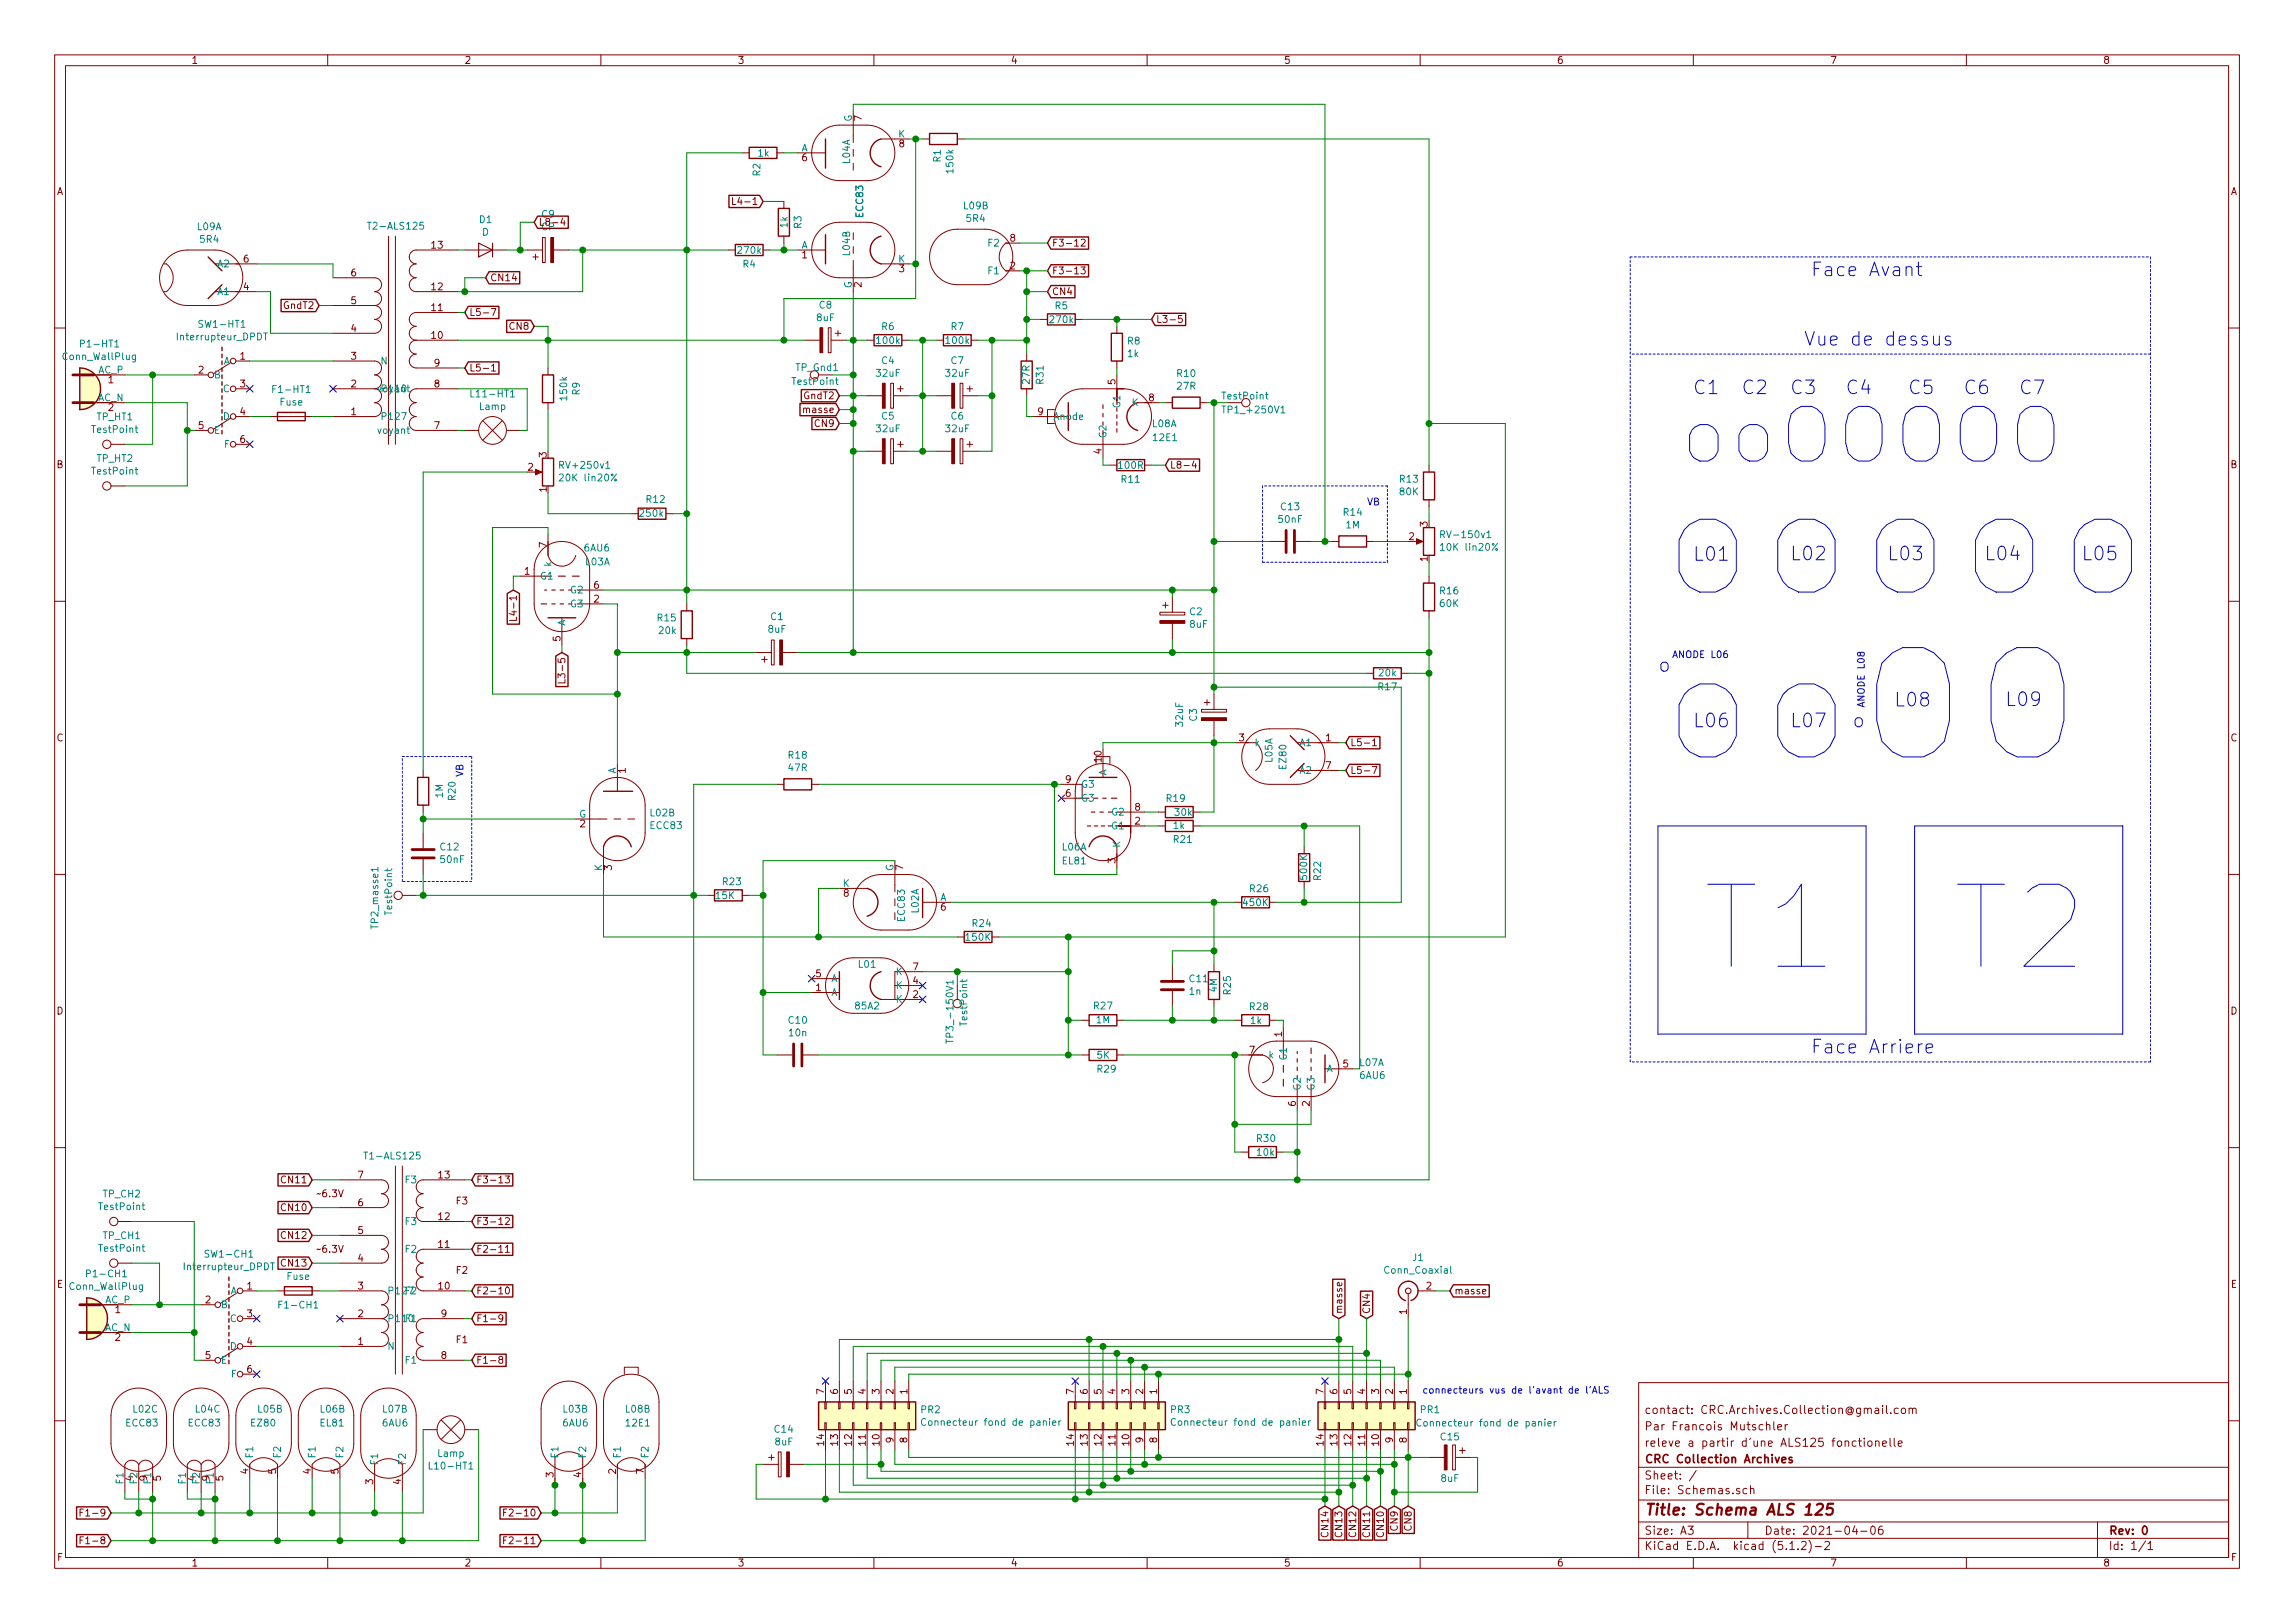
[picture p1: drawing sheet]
<svg xmlns="http://www.w3.org/2000/svg" width="420mm" height="297mm" viewBox="0 0 420 297" stroke-linecap="round" stroke-linejoin="round" font-family="sans-serif">
<defs><g id="words">
<g font-size="27.8" fill="#0000c2">
<text x="303.5" y="109.3">ooooo</text>
<text x="303.5" y="139.5">ooOO</text>
</g>
<g font-size="20.9" fill="#0000c2">
<text x="311.1" y="177.6">T1</text>
<text x="356.9" y="177.6">T2</text>
</g>
<text font-size="13.9" fill="#0000c2" x="307.3" y="84.9">ooOOOOO</text>
<g font-size="3.5" fill="#0000c2">
<text x="331.5" y="50.6">Face Avant</text>
<text x="330.2" y="63.3">Vue de dessus</text>
<text x="309.9" y="72.2">C1</text>
<text x="318.8" y="72.2">C2</text>
<text x="327.7" y="72.2">C3</text>
<text x="337.8" y="72.2">C4</text>
<text x="349.2" y="72.2">C5</text>
<text x="359.4" y="72.2">C6</text>
<text x="369.6" y="72.2">C7</text>
<text x="309.9" y="102.7">L01</text>
<text x="327.7" y="102.6">L02</text>
<text x="345.4" y="102.6">L03</text>
<text x="363.2" y="102.6">L04</text>
<text x="381" y="102.6">L05</text>
<text x="303.5" y="123">o</text>
<text x="346.7" y="129.3">L08</text>
<text x="367" y="129.2">L09</text>
<text x="309.9" y="133.1">L06</text>
<text x="327.7" y="133.1">L07</text>
<text x="339.1" y="133.1">o</text>
<text x="331.5" y="192.8">Face Arriere</text>
</g>
<text font-size="2.8" fill="#840000" x="301" y="277.3">Title: Schema ALS 125</text>
<g font-size="2.1" fill="#840000">
<text x="301" y="261.8">Par Francois Mutschler</text>
<text x="301" y="258.8">contact: CRC.Archives.Collection@gmail.com</text>
<text x="301" y="267.8">CRC Collection Archives</text>
<text x="301" y="264.8">releve a partir d'une ALS125 fonctionelle</text>
<text x="301" y="273.5">File: Schemas.sch</text>
<text x="301" y="270.8">Sheet: /</text>
<text x="301" y="280.9">Size: A3</text>
<text x="323" y="280.9">Date: 2021-04-06</text>
<text x="386" y="280.9">Rev: 0</text>
<text x="301" y="283.7">KiCad E.D.A. kicad (5.1.2)-2</text>
<text x="386" y="283.7">Id: 1/1</text>
</g>
<g font-size="1.8" fill="#840000">
<text x="35" y="11.7">1</text>
<text x="85" y="11.7">2</text>
<text x="135" y="11.7">3</text>
<text x="185" y="11.7">4</text>
<text x="235" y="11.7">5</text>
<text x="285" y="11.7">6</text>
<text x="335" y="11.7">7</text>
<text x="385" y="11.7">8</text>
<text x="157.7" y="22.1" transform="rotate(-90 157.7 22.1)">7</text>
<text x="146.8" y="29.5">6</text>
<text x="164.6" y="27">8</text>
<text x="10.4" y="35.7">A</text>
<text x="408.4" y="35.7">A</text>
<text x="98.6" y="41.3">L8-4</text>
<text x="135.3" y="37.5">L4-1</text>
<text x="79" y="45.5">13</text>
<text x="146.8" y="47.3">1</text>
<text x="184.9" y="44.2">8</text>
<text x="192.6" y="45.1">F3-12</text>
<text x="44.6" y="53.1">4</text>
<text x="44.6" y="48">6</text>
<text x="64.3" y="50.6">6</text>
<text x="79" y="53.1">12</text>
<text x="89.7" y="51.5">CN14</text>
<text x="157.7" y="52.6" transform="rotate(-90 157.7 52.6)">2</text>
<text x="164.6" y="49.8">3</text>
<text x="184.9" y="49.3">2</text>
<text x="192.6" y="50.2">F3-13</text>
<text x="52" y="56.6">GndT2</text>
<text x="64.3" y="55.7">5</text>
<text x="79" y="56.9">11</text>
<text x="85.9" y="57.8">L5-7</text>
<text x="192.6" y="54">CN4</text>
<text x="211.6" y="59.1">L3-5</text>
<text x="44" y="65.8">1</text>
<text x="64.3" y="65.8">3</text>
<text x="64.3" y="60.7">4</text>
<text x="79" y="62">10</text>
<text x="93.5" y="60.4">CN8</text>
<text x="19.8" y="70.1">1</text>
<text x="36.3" y="68.4">2</text>
<text x="44" y="70.9">3</text>
<text x="64.3" y="70.9">2</text>
<text x="79.5" y="70.9">8</text>
<text x="79.5" y="67.1">9</text>
<text x="85.9" y="68">L5-1</text>
<text x="204.2" y="70.4" transform="rotate(-90 204.2 70.4)">5</text>
<text x="19.8" y="75.2">2</text>
<text x="44" y="76">4</text>
<text x="64.3" y="76">1</text>
<text x="147.3" y="73.1">GndT2</text>
<text x="147.4" y="75.6">masse</text>
<text x="190" y="76">9</text>
<text x="210.3" y="73.4">8</text>
<text x="36.3" y="78.5">5</text>
<text x="44" y="81.1">6</text>
<text x="79.5" y="78.5">7</text>
<text x="100.1" y="83.7" transform="rotate(-90 100.1 83.7)">3</text>
<text x="149.4" y="78.1">CN9</text>
<text x="201.7" y="83.1" transform="rotate(-90 201.7 83.1)">4</text>
<text x="10.4" y="85.7">B</text>
<text x="96.7" y="86.1">2</text>
<text x="214.1" y="85.8">L8-4</text>
<text x="408.4" y="85.7">B</text>
<text x="100.1" y="90.1" transform="rotate(-90 100.1 90.1)">1</text>
<text x="100.1" y="100.2" transform="rotate(-90 100.1 100.2)">7</text>
<text x="258" y="98.8">2</text>
<text x="261.4" y="96.4" transform="rotate(-90 261.4 96.4)">3</text>
<text x="96" y="105.2">1</text>
<text x="108.7" y="107.7">6</text>
<text x="261.4" y="102.8" transform="rotate(-90 261.4 102.8)">1</text>
<text x="94.6" y="112.4" transform="rotate(-90 94.6 112.4)">L4-1</text>
<text x="108.7" y="110.3">2</text>
<text x="102.6" y="117.4" transform="rotate(-90 102.6 117.4)">5</text>
<text x="103.5" y="123.8" transform="rotate(-90 103.5 123.8)">L3-5</text>
<text x="10.4" y="135.7">C</text>
<text x="226.8" y="135.7">3</text>
<text x="242.7" y="135.7">1</text>
<text x="247.2" y="136.6">L5-1</text>
<text x="408.4" y="135.7">C</text>
<text x="114.6" y="141.5" transform="rotate(-90 114.6 141.5)">1</text>
<text x="195.1" y="143.3">9</text>
<text x="201.7" y="139.4" transform="rotate(-90 201.7 139.4)">10</text>
<text x="242.7" y="140.8">7</text>
<text x="247.2" y="141.6">L5-7</text>
<text x="195.1" y="145.8">6</text>
<text x="207.8" y="148.4">8</text>
<text x="106.2" y="151.4">2</text>
<text x="207.8" y="150.9">2</text>
<text x="112" y="159.3" transform="rotate(-90 112 159.3)">3</text>
<text x="165.4" y="159.3" transform="rotate(-90 165.4 159.3)">7</text>
<text x="204.2" y="158" transform="rotate(-90 204.2 158)">3</text>
<text x="154.5" y="164.1">8</text>
<text x="172.2" y="166.7">6</text>
<text x="149.4" y="178.9">5</text>
<text x="167.2" y="177.6">7</text>
<text x="10.4" y="185.7">D</text>
<text x="149.4" y="181.4">1</text>
<text x="167.2" y="182.7">2</text>
<text x="167.2" y="180.1">4</text>
<text x="408.4" y="185.7">D</text>
<text x="234.7" y="189.7" transform="rotate(-90 234.7 189.7)">1</text>
<text x="228.8" y="192.8">7</text>
<text x="245.9" y="195.4">5</text>
<text x="237.2" y="202.4" transform="rotate(-90 237.2 202.4)">6</text>
<text x="239.8" y="202.4" transform="rotate(-90 239.8 202.4)">2</text>
<text x="65.6" y="215.7">7</text>
<text x="80.3" y="215.7">13</text>
<text x="51.8" y="221.7">CN10</text>
<text x="51.8" y="216.6">CN11</text>
<text x="58.6" y="219.1">6.3V</text>
<text x="65.6" y="220.8">6</text>
<text x="83.6" y="220.4">F3</text>
<text x="87.1" y="216.6">F3-13</text>
<text x="51.8" y="226.7">CN12</text>
<text x="65.6" y="225.8">5</text>
<text x="80.3" y="223.3">12</text>
<text x="87.1" y="224.2">F3-12</text>
<text x="51.8" y="231.8">CN13</text>
<text x="58.6" y="229.3">6.3V</text>
<text x="65.6" y="230.9">4</text>
<text x="80.3" y="228.4">11</text>
<text x="83.6" y="233.1">F2</text>
<text x="87.1" y="229.3">F2-11</text>
<text x="10.4" y="235.7">E</text>
<text x="37.6" y="238.5">2</text>
<text x="45.2" y="236">1</text>
<text x="65.6" y="236">3</text>
<text x="80.3" y="236">10</text>
<text x="87.1" y="236.9">F2-10</text>
<text x="261.1" y="236">2</text>
<text x="266.2" y="236.9">masse</text>
<text x="408.4" y="235.7">E</text>
<text x="21.1" y="240.3">1</text>
<text x="21.1" y="245.4">2</text>
<text x="45.2" y="241.1">3</text>
<text x="65.6" y="241.1">2</text>
<text x="80.8" y="241.1">9</text>
<text x="83.6" y="245.8">F1</text>
<text x="87.1" y="242">F1-9</text>
<text x="245.7" y="240.5" transform="rotate(-90 245.7 240.5)">masse</text>
<text x="250.8" y="240.5" transform="rotate(-90 250.8 240.5)">CN4</text>
<text x="257.6" y="240.5" transform="rotate(-90 257.6 240.5)">1</text>
<text x="37.6" y="248.7">5</text>
<text x="45.2" y="246.2">4</text>
<text x="45.2" y="251.2">6</text>
<text x="65.6" y="246.2">1</text>
<text x="80.8" y="248.7">8</text>
<text x="87.1" y="249.6">F1-8</text>
<text x="150.9" y="255.2" transform="rotate(-90 150.9 255.2)">7</text>
<text x="153.4" y="255.2" transform="rotate(-90 153.4 255.2)">6</text>
<text x="156" y="255.2" transform="rotate(-90 156 255.2)">5</text>
<text x="158.5" y="255.2" transform="rotate(-90 158.5 255.2)">4</text>
<text x="161" y="255.2" transform="rotate(-90 161 255.2)">3</text>
<text x="163.6" y="255.2" transform="rotate(-90 163.6 255.2)">2</text>
<text x="166.1" y="255.2" transform="rotate(-90 166.1 255.2)">1</text>
<text x="196.6" y="255.2" transform="rotate(-90 196.6 255.2)">7</text>
<text x="199.1" y="255.2" transform="rotate(-90 199.1 255.2)">6</text>
<text x="201.7" y="255.2" transform="rotate(-90 201.7 255.2)">5</text>
<text x="204.2" y="255.2" transform="rotate(-90 204.2 255.2)">4</text>
<text x="206.8" y="255.2" transform="rotate(-90 206.8 255.2)">3</text>
<text x="209.3" y="255.2" transform="rotate(-90 209.3 255.2)">2</text>
<text x="211.8" y="255.2" transform="rotate(-90 211.8 255.2)">1</text>
<text x="242.3" y="255.2" transform="rotate(-90 242.3 255.2)">7</text>
<text x="244.9" y="255.2" transform="rotate(-90 244.9 255.2)">6</text>
<text x="247.4" y="255.2" transform="rotate(-90 247.4 255.2)">5</text>
<text x="249.9" y="255.2" transform="rotate(-90 249.9 255.2)">4</text>
<text x="252.5" y="255.2" transform="rotate(-90 252.5 255.2)">3</text>
<text x="255" y="255.2" transform="rotate(-90 255 255.2)">2</text>
<text x="257.6" y="255.2" transform="rotate(-90 257.6 255.2)">1</text>
<text x="45.5" y="269.8" transform="rotate(-90 45.5 269.8)">4</text>
<text x="50.5" y="269.8" transform="rotate(-90 50.5 269.8)">5</text>
<text x="56.9" y="269.8" transform="rotate(-90 56.9 269.8)">4</text>
<text x="62" y="269.8" transform="rotate(-90 62 269.8)">5</text>
<text x="112.8" y="269.8" transform="rotate(-90 112.8 269.8)">2</text>
<text x="117.9" y="269.8" transform="rotate(-90 117.9 269.8)">7</text>
<text x="150.9" y="264.5" transform="rotate(-90 150.9 264.5)">14</text>
<text x="153.4" y="264.5" transform="rotate(-90 153.4 264.5)">13</text>
<text x="156" y="264.5" transform="rotate(-90 156 264.5)">12</text>
<text x="158.5" y="264.5" transform="rotate(-90 158.5 264.5)">11</text>
<text x="161" y="264.5" transform="rotate(-90 161 264.5)">10</text>
<text x="163.6" y="264" transform="rotate(-90 163.6 264)">9</text>
<text x="166.1" y="264" transform="rotate(-90 166.1 264)">8</text>
<text x="196.6" y="264.5" transform="rotate(-90 196.6 264.5)">14</text>
<text x="199.1" y="264.5" transform="rotate(-90 199.1 264.5)">13</text>
<text x="201.7" y="264.5" transform="rotate(-90 201.7 264.5)">12</text>
<text x="204.2" y="264.5" transform="rotate(-90 204.2 264.5)">11</text>
<text x="206.8" y="264.5" transform="rotate(-90 206.8 264.5)">10</text>
<text x="209.3" y="264" transform="rotate(-90 209.3 264)">9</text>
<text x="211.8" y="264" transform="rotate(-90 211.8 264)">8</text>
<text x="242.3" y="264.5" transform="rotate(-90 242.3 264.5)">14</text>
<text x="244.9" y="264.5" transform="rotate(-90 244.9 264.5)">13</text>
<text x="247.4" y="264.5" transform="rotate(-90 247.4 264.5)">12</text>
<text x="249.9" y="264.5" transform="rotate(-90 249.9 264.5)">11</text>
<text x="252.5" y="264.5" transform="rotate(-90 252.5 264.5)">10</text>
<text x="255" y="264" transform="rotate(-90 255 264)">9</text>
<text x="257.6" y="264" transform="rotate(-90 257.6 264)">8</text>
<text x="26.9" y="271" transform="rotate(-90 26.9 271)">9</text>
<text x="29.5" y="271" transform="rotate(-90 29.5 271)">5</text>
<text x="38.4" y="271" transform="rotate(-90 38.4 271)">9</text>
<text x="40.9" y="271" transform="rotate(-90 40.9 271)">5</text>
<text x="68.3" y="271.7" transform="rotate(-90 68.3 271.7)">3</text>
<text x="73.4" y="271.7" transform="rotate(-90 73.4 271.7)">4</text>
<text x="101.3" y="270.4" transform="rotate(-90 101.3 270.4)">3</text>
<text x="106.4" y="270.4" transform="rotate(-90 106.4 270.4)">4</text>
<text x="15.9" y="277.5">F1-9</text>
<text x="93.6" y="277.5">F2-10</text>
<text x="243.2" y="280.9" transform="rotate(-90 243.2 280.9)">CN14</text>
<text x="245.7" y="280.9" transform="rotate(-90 245.7 280.9)">CN13</text>
<text x="248.3" y="280.9" transform="rotate(-90 248.3 280.9)">CN12</text>
<text x="250.8" y="280.9" transform="rotate(-90 250.8 280.9)">CN11</text>
<text x="253.4" y="280.9" transform="rotate(-90 253.4 280.9)">CN10</text>
<text x="255.9" y="279.9" transform="rotate(-90 255.9 279.9)">CN9</text>
<text x="258.4" y="279.9" transform="rotate(-90 258.4 279.9)">CN8</text>
<text x="10.5" y="285.7">F</text>
<text x="15.9" y="282.6">F1-8</text>
<text x="35" y="286.7">1</text>
<text x="85" y="286.7">2</text>
<text x="93.6" y="282.6">F2-11</text>
<text x="135" y="286.7">3</text>
<text x="185" y="286.7">4</text>
<text x="235" y="286.7">5</text>
<text x="285" y="286.7">6</text>
<text x="335" y="286.7">7</text>
<text x="385" y="286.7">8</text>
<text x="408.5" y="285.7">F</text>
</g>
<g font-size="1.8" fill="#008484">
<text x="156" y="22.3" transform="rotate(-90 156 22.3)">G</text>
<text x="138.8" y="28.7">1k</text>
<text x="146.7" y="27.7">A</text>
<text x="155.6" y="29.9" transform="rotate(-90 155.6 29.9)">L04A</text>
<text x="164.5" y="25.2">K</text>
<text x="172.2" y="29.7" transform="rotate(-90 172.2 29.7)">R1</text>
<text x="139.2" y="32.2" transform="rotate(-90 139.2 32.2)">R2</text>
<text x="174.5" y="31.6" transform="rotate(-90 174.5 31.6)">150k</text>
<text x="87.8" y="40.8">D1</text>
<text x="99.2" y="39.8">C9</text>
<text x="144.2" y="41.6" transform="rotate(-90 144.2 41.6)">1k</text>
<text x="146.7" y="41.8" transform="rotate(-90 146.7 41.8)">R3</text>
<text x="158" y="39.7" transform="rotate(-90 158 39.7)">ECC83</text>
<text x="176.5" y="38.3">L09B</text>
<text x="177" y="40.6">5R4</text>
<text x="36.1" y="42.1">L09A</text>
<text x="36.7" y="44.4">5R4</text>
<text x="67.9" y="42">T2-ALS125</text>
<text x="88.3" y="43.1">D</text>
<text x="99.1" y="42.1">CP</text>
<text x="135.2" y="46.4">270k</text>
<text x="146.7" y="45.5">A</text>
<text x="155.6" y="46.7" transform="rotate(-90 155.6 46.7)">L04B</text>
<text x="181.1" y="45.1">F2</text>
<text x="39.9" y="48.9">A2</text>
<text x="136" y="49">R4</text>
<text x="156" y="52.8" transform="rotate(-90 156 52.8)">G</text>
<text x="164.5" y="48">K</text>
<text x="181.1" y="50.2">F1</text>
<text x="36.8" y="60">SW1-HT1</text>
<text x="39.9" y="54">A1</text>
<text x="149.6" y="58.8">8uF</text>
<text x="150" y="56.5">C8</text>
<text x="192.4" y="59.1">270k</text>
<text x="193.2" y="56.6">R5</text>
<text x="11.7" y="65.9">Conn_WallPlug</text>
<text x="15.2" y="63.6">P1-HT1</text>
<text x="32.7" y="62.3">Interrupteur_DPDT</text>
<text x="160.6" y="63">100k</text>
<text x="161.4" y="60.4">R6</text>
<text x="173.3" y="63">100k</text>
<text x="174.1" y="60.4">R7</text>
<text x="206.5" y="63.1">R8</text>
<text x="206.5" y="65.4">1k</text>
<text x="18" y="68.4">AC_P</text>
<text x="39.1" y="69.3">B</text>
<text x="40.9" y="66.7">A</text>
<text x="40.9" y="71.8">C</text>
<text x="50.3" y="71.9">F1-HT1</text>
<text x="69.6" y="71.8">P110</text>
<text x="69.6" y="66.7">N</text>
<text x="145.2" y="70.4">TestPoint</text>
<text x="145.7" y="67.9">TP_Gnd1</text>
<text x="160.5" y="68.9">32uF</text>
<text x="161.4" y="66.6">C4</text>
<text x="173.2" y="68.9">32uF</text>
<text x="174.1" y="66.6">C7</text>
<text x="188.5" y="70.2" transform="rotate(-90 188.5 70.2)">27R</text>
<text x="191.1" y="70.2" transform="rotate(-90 191.1 70.2)">R31</text>
<text x="215.5" y="69">R10</text>
<text x="215.5" y="71.3">27R</text>
<text x="17.8" y="76.9">TP_HT1</text>
<text x="17.9" y="73.4">AC_N</text>
<text x="40.9" y="76.9">D</text>
<text x="51.3" y="74.2">Fuse</text>
<text x="69.6" y="76.9">P127</text>
<text x="86.7" y="72.7">L11-HT1</text>
<text x="87.8" y="75">Lamp</text>
<text x="103.8" y="73.1" transform="rotate(-90 103.8 73.1)">150k</text>
<text x="106.1" y="72.3" transform="rotate(-90 106.1 72.3)">R9</text>
<text x="161.4" y="76.8">C5</text>
<text x="174.1" y="76.8">C6</text>
<text x="192.8" y="76.9">Anode</text>
<text x="205.1" y="74.5" transform="rotate(-90 205.1 74.5)">G1</text>
<text x="207.3" y="74.3">K</text>
<text x="223.9" y="73.1">TestPoint</text>
<text x="224.4" y="75.7">TP1_+250V1</text>
<text x="17" y="79.2">TestPoint</text>
<text x="39.1" y="79.4">E</text>
<text x="41.1" y="82">F</text>
<text x="69.5" y="79.4">voyant</text>
<text x="160.5" y="79.1">32uF</text>
<text x="173.2" y="79.1">32uF</text>
<text x="202.6" y="80.3" transform="rotate(-90 202.6 80.3)">G2</text>
<text x="211" y="78.2">L08A</text>
<text x="211.2" y="80.7">12E1</text>
<text x="17" y="86.9">TestPoint</text>
<text x="17.8" y="84.5">TP_HT2</text>
<text x="102.8" y="85.8">RV+250v1</text>
<text x="103" y="88.1">20K lin20%</text>
<text x="204.9" y="85.8">100R</text>
<text x="205.4" y="88.4">R11</text>
<text x="256.3" y="88.3">R13</text>
<text x="117.3" y="94.6">250k</text>
<text x="118.4" y="92">R12</text>
<text x="234.1" y="95.7">50nF</text>
<text x="234.6" y="93.4">C13</text>
<text x="246" y="94.4">R14</text>
<text x="256.3" y="90.6">80K</text>
<text x="107" y="100.9">6AU6</text>
<text x="246.4" y="96.7">1M</text>
<text x="264.3" y="100.8">10K lin20%</text>
<text x="264.3" y="98.5">RV-150v1</text>
<text x="98.8" y="106.1">G1</text>
<text x="101" y="103.6" transform="rotate(-90 101 103.6)">k</text>
<text x="107.2" y="103.5">L03A</text>
<text x="104.6" y="111.2">G3</text>
<text x="104.6" y="108.6">G2</text>
<text x="120.4" y="113.7">R15</text>
<text x="141.1" y="113.5">C1</text>
<text x="217.8" y="112.6">C2</text>
<text x="263.7" y="108.8">R16</text>
<text x="263.7" y="111.1">60K</text>
<text x="103.5" y="114.6" transform="rotate(-90 103.5 114.6)">A</text>
<text x="120.7" y="116">20k</text>
<text x="140.7" y="115.8">8uF</text>
<text x="217.9" y="114.9">8uF</text>
<text x="252.5" y="123.8">20k</text>
<text x="219.1" y="132" transform="rotate(-90 219.1 132)">C3</text>
<text x="252.4" y="126.3">R17</text>
<text x="216.6" y="132.9" transform="rotate(-90 216.6 132.9)">32uF</text>
<text x="229.6" y="136.6">k</text>
<text x="238" y="136.6">A1</text>
<text x="112.8" y="141.6" transform="rotate(-90 112.8 141.6)">A</text>
<text x="144.4" y="138.8">R18</text>
<text x="144.4" y="141.2">47R</text>
<text x="202.6" y="142" transform="rotate(-90 202.6 142)">A</text>
<text x="233" y="139.5" transform="rotate(-90 233 139.5)">L05A</text>
<text x="235.5" y="140.7" transform="rotate(-90 235.5 140.7)">EZ80</text>
<text x="238" y="141.6">A2</text>
<text x="81.1" y="146" transform="rotate(-90 81.1 146)">1M</text>
<text x="83.4" y="146.4" transform="rotate(-90 83.4 146.4)">R20</text>
<text x="106" y="149.6">G</text>
<text x="119.1" y="149.4">L02B</text>
<text x="197.9" y="146.7">G3</text>
<text x="197.9" y="144.2">G3</text>
<text x="203.6" y="149.3">G2</text>
<text x="213.6" y="146.8">R19</text>
<text x="215.2" y="149.3">30k</text>
<text x="80.7" y="155.6">C12</text>
<text x="119.1" y="151.7">ECC83</text>
<text x="194.5" y="155.7">L06A</text>
<text x="203.6" y="151.8">G1</text>
<text x="205.1" y="155.2" transform="rotate(-90 205.1 155.2)">K</text>
<text x="214.9" y="151.7">1k</text>
<text x="214.9" y="154.3">R21</text>
<text x="80.7" y="157.9">50nF</text>
<text x="110.2" y="159.4" transform="rotate(-90 110.2 159.4)">K</text>
<text x="163.6" y="159.5" transform="rotate(-90 163.6 159.5)">G</text>
<text x="194.6" y="158.2">EL81</text>
<text x="239.3" y="160.9" transform="rotate(-90 239.3 160.9)">500K</text>
<text x="241.9" y="161" transform="rotate(-90 241.9 161)">R22</text>
<text x="71.8" y="167.2" transform="rotate(-90 71.8 167.2)">TestPoint</text>
<text x="131.1" y="164.6">15K</text>
<text x="132.4" y="162">R23</text>
<text x="154.3" y="162.3">K</text>
<text x="168.2" y="167.1" transform="rotate(-90 168.2 167.1)">L02A</text>
<text x="172.1" y="164.9">A</text>
<text x="227.7" y="165.8">450K</text>
<text x="228.9" y="163.3">R26</text>
<text x="69.3" y="169.7" transform="rotate(-90 69.3 169.7)">TP2_masse1</text>
<text x="165.7" y="168.6" transform="rotate(-90 165.7 168.6)">ECC83</text>
<text x="176.9" y="172.2">150K</text>
<text x="178.1" y="169.6">R24</text>
<text x="152.1" y="179.7">A</text>
<text x="157.2" y="177.1">L01</text>
<text x="164.1" y="178.5">K</text>
<text x="217.8" y="179.8">C11</text>
<text x="152.1" y="182.3">A</text>
<text x="156.6" y="184.7">85A2</text>
<text x="164.1" y="183.6">K</text>
<text x="164.1" y="181">K</text>
<text x="200.3" y="184.7">R27</text>
<text x="217.8" y="182.1">1n</text>
<text x="222.8" y="181.6" transform="rotate(-90 222.8 181.6)">4M</text>
<text x="225.3" y="182" transform="rotate(-90 225.3 182)">R25</text>
<text x="228.9" y="184.9">R28</text>
<text x="144.4" y="187.4">C10</text>
<text x="144.5" y="189.7">10n</text>
<text x="174.5" y="190.1" transform="rotate(-90 174.5 190.1)">TP3_-150V1</text>
<text x="177.1" y="187.5" transform="rotate(-90 177.1 187.5)">TestPoint</text>
<text x="200.7" y="187.3">1M</text>
<text x="229" y="187.4">1k</text>
<text x="200.9" y="193.8">5K</text>
<text x="200.9" y="196.3">R29</text>
<text x="232.2" y="193.7">k</text>
<text x="235.6" y="193.9" transform="rotate(-90 235.6 193.9)">G1</text>
<text x="242.8" y="196.3">A</text>
<text x="248.9" y="195.1">L07A</text>
<text x="249" y="197.4">6AU6</text>
<text x="238.1" y="199.7" transform="rotate(-90 238.1 199.7)">G2</text>
<text x="240.7" y="199.7" transform="rotate(-90 240.7 199.7)">G3</text>
<text x="230.1" y="209">R30</text>
<text x="67.3" y="212.2">T1-ALS125</text>
<text x="230.2" y="211.5">10k</text>
<text x="18.3" y="221.5">TestPoint</text>
<text x="18.9" y="219.2">TP_CH2</text>
<text x="74.4" y="216.6">F3</text>
<text x="18.9" y="226.8">TP_CH1</text>
<text x="74.4" y="224.2">F3</text>
<text x="16.3" y="233.8">P1-CH1</text>
<text x="18.3" y="229.1">TestPoint</text>
<text x="34" y="232.5">Interrupteur_DPDT</text>
<text x="37.9" y="230.2">SW1-CH1</text>
<text x="74.4" y="229.3">F2</text>
<text x="253.7" y="233.1">Conn_Coaxial</text>
<text x="258.6" y="230.8">J1</text>
<text x="13" y="236.1">Conn_WallPlug</text>
<text x="19.2" y="238.5">AC_P</text>
<text x="40.4" y="239.4">B</text>
<text x="42.2" y="236.9">A</text>
<text x="51.5" y="239.5">F1-CH1</text>
<text x="52.6" y="234.3">Fuse</text>
<text x="70.9" y="236.9">P127F2</text>
<text x="19.2" y="243.6">AC_N</text>
<text x="42.2" y="242">C</text>
<text x="70.9" y="242">P110F1</text>
<text x="40.4" y="249.6">E</text>
<text x="42.2" y="247.1">D</text>
<text x="70.9" y="247.1">N</text>
<text x="74.4" y="249.6">F1</text>
<text x="42.3" y="252.1">F</text>
<text x="23.1" y="261.1">ECC83</text>
<text x="24.4" y="258.5">L02C</text>
<text x="34.6" y="261.1">ECC83</text>
<text x="35.8" y="258.5">L04C</text>
<text x="46.1" y="261.1">EZ80</text>
<text x="47.3" y="258.5">L05B</text>
<text x="58.7" y="261.1">EL81</text>
<text x="58.7" y="258.5">L06B</text>
<text x="70.1" y="261.1">6AU6</text>
<text x="70.1" y="258.5">L07B</text>
<text x="103.1" y="261.1">6AU6</text>
<text x="103.1" y="258.5">L03B</text>
<text x="114.6" y="258.5">L08B</text>
<text x="114.7" y="261.1">12E1</text>
<text x="141.9" y="262.2">C14</text>
<text x="168.7" y="258.6">PR2</text>
<text x="170.2" y="260.9">Connecteur fond de panier</text>
<text x="214.4" y="258.6">PR3</text>
<text x="215.9" y="260.9">Connecteur fond de panier</text>
<text x="260.1" y="258.6">PR1</text>
<text x="260.8" y="261.1">Connecteur fond de panier</text>
<text x="263.8" y="263.6">C15</text>
<text x="46.4" y="267" transform="rotate(-90 46.4 267)">F1</text>
<text x="51.4" y="267" transform="rotate(-90 51.4 267)">F2</text>
<text x="57.8" y="267" transform="rotate(-90 57.8 267)">F1</text>
<text x="62.9" y="267" transform="rotate(-90 62.9 267)">F2</text>
<text x="69.2" y="268.3" transform="rotate(-90 69.2 268.3)">F1</text>
<text x="74.3" y="268.3" transform="rotate(-90 74.3 268.3)">F2</text>
<text x="79.1" y="268.9">L10-HT1</text>
<text x="80.2" y="266.6">Lamp</text>
<text x="102.2" y="267" transform="rotate(-90 102.2 267)">F1</text>
<text x="107.3" y="267" transform="rotate(-90 107.3 267)">F2</text>
<text x="113.7" y="267" transform="rotate(-90 113.7 267)">F1</text>
<text x="118.7" y="267" transform="rotate(-90 118.7 267)">F2</text>
<text x="141.9" y="264.5">8uF</text>
<text x="22.6" y="271.6" transform="rotate(-90 22.6 271.6)">F1</text>
<text x="24.4" y="271" transform="rotate(-90 24.4 271)">4</text>
<text x="25.1" y="271.6" transform="rotate(-90 25.1 271.6)">F2</text>
<text x="27.7" y="271.6" transform="rotate(-90 27.7 271.6)">F1</text>
<text x="34" y="271.6" transform="rotate(-90 34 271.6)">F1</text>
<text x="35.8" y="271" transform="rotate(-90 35.8 271)">4</text>
<text x="36.6" y="271.6" transform="rotate(-90 36.6 271.6)">F2</text>
<text x="39.1" y="271.6" transform="rotate(-90 39.1 271.6)">F1</text>
<text x="263.9" y="271.2">8uF</text>
</g>
<g font-size="1.8" fill="#0000c2">
<text x="250.3" y="92.5">VB</text>
<text x="84.8" y="142.2" transform="rotate(-90 84.8 142.2)">VB</text>
</g>
<g font-size="1.7" fill="#0000c2">
<text x="306.1" y="120.4">ANODE L06</text>
<text x="341.4" y="129.6" transform="rotate(-90 341.4 129.6)">ANODE L08</text>
<text x="260.3" y="255.1">connecteurs vus de l'avant de l'ALS</text>
</g>
</g></defs>
<g fill="none" stroke="#840000" stroke-width=".18">
<path d="M10 10h400v277h-400zM12 12h396v273.1h-396zM60 10v2M110 10v2M160 10v2M210 10v2M260 10v2M310 10v2M360 10v2M103 39.9l-.3 .9h.8M134.1 36.2v1.2h.6M135.9 28h1.3"/>
<path d="M142.2 28h1.3M143.5 36.9v1.2M146 28h5.1M150.1 24.4a5.1 5.1 0 0 1 3.6-1.5h5a5.1 5.1 0 0 1 5.1 5.1 5.1 5.1 0 0 1-5.1 5.1h-5a5.1 5.1 0 0 1-4.7-3.2 5.1 5.1 0 0 1 1.1-5.5zM156.2 20.4v5.7M156.2 29.9v1.3M161.3 25.4h5.1M168.9 25.4h1.3M175.3 25.4h1.2M30 48.3a1.09 1.09 0 0 1 1.1 .7 3.2 3.2 0 0 1-.6 4.4h-.5M30.7 47.3a5.1 5.1 0 0 1 3.6-1.5h5.1a5.1 5.1 0 0 1 5 5 5.1 5.1 0 0 1-5 5.1h-5.1a5.1 5.1 0 0 1-4.7-3.1 5.1 5.1 0 0 1 1.1-5.5zM39.4 53.4h4.5"/>
<path d="M39.4 48.3h4.3M43.2 53.4h3.8M43.2 48.3h3.8M61 50.8h7.6a1.27 1.27 0 0 1 1.2 1.3 1.27 1.27 0 0 1-1.2 1.3 1.27 1.27 0 0 1 1.2 1.2 1.27 1.27 0 0 1-1.2 1.3M61 55.9h7.6M68.6 55.9a1.27 1.27 0 0 1 1.2 1.3 1.27 1.27 0 0 1-1.2 1.3 1.27 1.27 0 0 1 1.2 1.2 1.27 1.27 0 0 1-1.2 1.3h-7.6M71.1 43.2v38.1M72.4 43.2v38.1M83.8 57.2h-7.6a1.27 1.27 0 0 0-1.3 1.3 1.27 1.27 0 0 0 1.3 1.2 1.27 1.27 0 0 0-1.3 1.3 1.27 1.27 0 0 0 1.3 1.3M83.8 45.8h-7.6a1.27 1.27 0 0 0-1.3 1.2 1.27 1.27 0 0 0 1.3 1.3 1.27 1.27 0 0 0-1.3 1.3 1.27 1.27 0 0 0 1.3 1.2 1.27 1.27 0 0 0-1.3 1.3 1.27 1.27 0 0 0 1.3 1.3h7.6M85.1 45.8h7.6M89.9 56.5h.9l-.6 1.2"/>
<path d="M96.5 45.8h2.8M97.5 47h1.1M98 46.5v1M99.3 43.5h.5v4.5h-.5zM101.3 45.8h2.8M103.3 40.4v.8M133.3 45.8h1.3M139.7 45.8h1.3M143.5 43.2v1.3M146 45.8h5.1M150.1 42.2a5.1 5.1 0 0 1 3.6-1.5h5a5.1 5.1 0 0 1 5.1 5.1 5.1 5.1 0 0 1-5.1 5h-5a5.1 5.1 0 0 1-4.7-3.1 5.1 5.1 0 0 1 1.1-5.5zM151.6 60h.5v4.6h-.5z"/>
<path d="M156.2 47.7v5.7M161.3 48.3h5.1M171.7 43.4a5.1 5.1 0 0 1 3.6-1.5h5a5.1 5.1 0 0 1 5.1 5.1 5.1 5.1 0 0 1-5.1 5.1h-5a5.1 5.1 0 0 1-4.7-3.1 5.1 5.1 0 0 1 1.1-5.6zM186.7 44.5h-2.6a3.3 3.3 0 0 0 0 5.1h2.6M190.5 58.5h1.3M196.8 58.5h1.3M197.9 48.9h.8l-.5 .4 .4 .2 .1 .4-.3 .2-.5-.1M197.9 43.9l.5-.1 .3 .3-.8 .9h.8M204.5 59.7v1.3M216.4 57.7h-.6l-.1 .7 .5-.2 .3 .3v.3l-.3 .2-.5-.1M10 60h2M17.1 68.6h5.8"/>
<path d="M17.1 73.7h5.8M35.6 78.8h2.5M35.6 68.6h2.5M42.3 76.5l-3.2 2M42.3 66.3l-3.2 2.1M43.2 76.2h2.5M43.2 71.2h2.5M43.2 66.1h2.5M49.5 76.2h7.6M61 66.1h7.6a1.27 1.27 0 0 1 1.2 1.2 1.27 1.27 0 0 1-1.2 1.3 1.27 1.27 0 0 1 1.2 1.3 1.27 1.27 0 0 1-1.2 1.3M61 71.2h7.6M68.6 71.2a1.27 1.27 0 0 1 1.2 1.2 1.27 1.27 0 0 1-1.2 1.3 1.27 1.27 0 0 1 1.2 1.3 1.27 1.27 0 0 1-1.2 1.2h-7.6"/>
<path d="M76.2 62.3a1.27 1.27 0 0 0-1.3 1.2 1.27 1.27 0 0 0 1.3 1.3 1.27 1.27 0 0 0-1.3 1.3 1.27 1.27 0 0 0 1.3 1.2h7.6M76.2 62.3h7.6M83.8 71.2h-7.6a1.27 1.27 0 0 0-1.3 1.2 1.27 1.27 0 0 0 1.3 1.3 1.27 1.27 0 0 0-1.3 1.3 1.27 1.27 0 0 0 1.3 1.2 1.27 1.27 0 0 0-1.3 1.3 1.27 1.27 0 0 0 1.3 1.3h7.6M85.1 78.8h2.5M88.4 77l3.5 3.6M90 67l.3-.4v1.3M90 67.9h.7M91.9 77l-3.5 3.6M92.7 78.8h2.5M100.3 67.3v1.3M100.3 73.7v1.3M147.3 62.3h2.8"/>
<path d="M152.1 62.3h2.8M152.9 61h1M153.4 60.5v1M158.7 62.3h1.3M158.7 72.4h2.8M163.1 70.1h.5v4.6h-.5zM163.6 72.4h2.8M164.3 71.2h1.1M164.8 70.6v1.1M165.1 62.3h1.3M171.4 62.3h1.3M171.4 72.4h2.8"/>
<path d="M175.8 70.1h.5v4.6h-.5zM176.3 72.4h2.8M177 71.2h1.1M177.5 70.6v1.1M177.8 62.3h1.3M188 64.8v1.3M188 71.2v1.2M189.2 76.2h6.4M193 75h-1.2v2.5h1.2M201.9 79.4v4.5M204.5 68.6v2.6h1.2h-7.6a5.1 5.1 0 0 0-5.1 5 5.1 5.1 0 0 0 5.1 5.1h7.6a5.1 5.1 0 0 0 5.1-5.1 5.1 5.1 0 0 0-5.1-5M204.5 66.1v1.2"/>
<path d="M208.3 73.7h3.8M213.4 73.7h1.2M219.7 73.7h1.3M408 60h2M20.3 81.3h2.6M20.3 88.9h2.6M43.2 81.3h2.5M97.8 86.4h1M100.3 97.8v3.8a2.62 2.62 0 0 0 2.6 2 2.62 2.62 0 0 0 2.5-2M115.6 94h1.2M121.9 94h1.3M158.7 82.6h2.8"/>
<path d="M163.1 80.3h.5v4.6h-.5zM163.6 82.6h2.8M164.3 81.3h1.1M164.8 80.8v1M171.4 82.6h2.8M175.8 80.3h.5v4.6h-.5zM176.3 82.6h2.8M177 81.3h1.1M177.5 80.8v1M203.2 85.1h1.3M209.5 85.1h1.3M218.6 84.4l-.3 .9h.7"/>
<path d="M218.9 84.8v.9M232.4 99.1h2.8M237.2 99.1h2.8M243.8 99.1h1.3M250.2 99.1h1.3M259.1 99.1h1M261.6 85.1v1.3M261.6 91.5v1.2M10 110h2M94.5 112.9v.6h-1.2M95.2 105.4h4.5M99.3 100.6a5.1 5.1 0 0 1 5.5-1.1 5.1 5.1 0 0 1 3.1 4.7v6.3a5.1 5.1 0 0 1-5 5.1 5.1 5.1 0 0 1-5.1-5.1v-6.3a5.1 5.1 0 0 1 1.5-3.6z"/>
<path d="M102.9 113.1v5M106 108h4.5M106.8 110.5h3.7M125.7 110.5v1.3M125.7 116.9v1.2M138.4 119.4h2.8M141.2 117.1h.5v4.6h-.5zM143.3 119.4h2.7M212.3 112.1h4.6v.5h-4.6zM212.9 110.8h1M213.4 110.3v1M214.6 109.3v2.8"/>
<path d="M214.6 114.1v2.8M261.6 105.4v1.3M261.6 111.8v1.3M408 110h2M103.4 124.4v.6h-1.2M113 139.7v5.1M139.4 120.7h1.1M140 120.2v1M200.7 139.7v-1.2h2.5v1.2M201.9 139.7v2.6M220 129.8h4.5v.5h-4.5zM220.5 128.6h1"/>
<path d="M221 128.1v1M222.2 127v2.8M222.2 131.9v2.8M226.1 135.9h3.8a3.2 3.2 0 0 1 0 5.1M228.8 134.9a5.1 5.1 0 0 1 3.6-1.5h5.1a5.1 5.1 0 0 1 5.1 5.1 5.1 5.1 0 0 1-5.1 5h-5.1a5.1 5.1 0 0 1-4.7-3.1 5.1 5.1 0 0 1 1.1-5.5zM237.5 135.9h4.6M241.3 135.9h3.8M250.2 123.2h1.3M251.3 135.6l.3-.4v1.3M251.3 136.5h.7M256.5 123.2h1.3M77.5 141v1.3"/>
<path d="M77.5 147.4v1.2M77.5 152.4v2.8M77.5 157.3v2.8M105.4 149.9h5.7M109.4 143.8a5.1 5.1 0 0 1 5.6-1.1 5.1 5.1 0 0 1 3.1 4.7v5a5.1 5.1 0 0 1-5.1 5.1 5.1 5.1 0 0 1-5.1-5.1v-5a5.1 5.1 0 0 1 1.5-3.6zM110.5 155v5.1M112.4 149.9h1.3M114.9 149.9h1.3M142.2 143.5h1.3M148.6 143.5h1.3M163.8 157.5v5.7M194.3 143.5h3.8v2.6"/>
<path d="M194.3 146.1h2.5M204.5 155v3.8M205.1 148.6h4.4M209.5 151.2h-2.5v1.2v-7.6a5.1 5.1 0 0 0-5.1-5.1 5.1 5.1 0 0 0-5.1 5.1v7.6a5.1 5.1 0 0 0 5.1 5.1 5.1 5.1 0 0 0 5.1-5.1M212.1 151.2h1.3M212.1 148.6h1.3M218.4 151.2h1.3M218.4 148.6h1.3M237.5 141h4.3M238.8 155v1.2M241.3 141h3.8M251.2 140.3h.9l-.6 1.3"/>
<path d="M10 160h2M73.7 163.9h2.5M129.5 163.9h1.3M135.9 163.9h1.3M148.6 179.1h5.1M152.6 176.8a5.1 5.1 0 0 1 3.6-1.5h5.1a5.1 5.1 0 0 1 5.1 5.1 5.1 5.1 0 0 1-5.1 5.1h-5.1a5.1 5.1 0 0 1-4.7-3.2 5.1 5.1 0 0 1 1.1-5.5zM153.7 162.6h5M157.7 161.6a5.1 5.1 0 0 1 3.6-1.5h5.1a5.1 5.1 0 0 1 5 5 5.1 5.1 0 0 1-5 5.1h-5.1a5.1 5.1 0 0 1-4.7-3.1 5.1 5.1 0 0 1 1.1-5.5zM168.9 177.8h-5.1v5.1M168.9 165.1h5.1M175.3 171.5h1.2M181.6 171.5h1.3"/>
<path d="M214.6 176.6v2.8M222.2 176.6v1.2M226.1 165.1h1.2M232.4 165.1h1.3M238.8 161.3v1.3M408 160h2M142.2 193.1h2.8M147.1 193.1h2.8M148.6 181.6h5.1M161.3 182.9h7.6M163.8 180.4h5.1M198.1 193.1h1.3"/>
<path d="M198.1 186.7h1.3M204.5 193.1h1.2M204.5 186.7h1.2M214.6 181.4v2.8M222.2 182.9v1.3M226.1 186.7h1.2M227.3 193.1h3.8a2.62 2.62 0 0 1 2 2.5 2.62 2.62 0 0 1-2 2.6M230.1 192a5.1 5.1 0 0 1 3.6-1.5h6.3a5.1 5.1 0 0 1 5.1 5.1 5.1 5.1 0 0 1-5.1 5.1h-6.3a5.1 5.1 0 0 1-4.7-3.1 5.1 5.1 0 0 1 1.1-5.6zM232.4 186.7h1.3M234.9 188v4.4M237.5 198.8v4.4M240 199.5v3.7"/>
<path d="M242.6 195.6h5M10 210h2M58.6 218.4l-.6 .2M62.2 215.9h7.6a1.27 1.27 0 0 1 1.3 1.3 1.27 1.27 0 0 1-1.3 1.3 1.27 1.27 0 0 1 1.3 1.2 1.27 1.27 0 0 1-1.3 1.3h-7.6M72.4 213.4v38.1M73.7 213.4v38.1M85.1 215.9h-7.6a1.27 1.27 0 0 0-1.3 1.3 1.27 1.27 0 0 0 1.3 1.3 1.27 1.27 0 0 0-1.3 1.2 1.27 1.27 0 0 0 1.3 1.3 1.27 1.27 0 0 0-1.3 1.3 1.27 1.27 0 0 0 1.3 1.3h7.6M92.5 215.2h.8l-.5 .5 .4 .1 .1 .5-.3 .2-.5-.1M227.3 210.9h1.3M233.7 210.9h1.2M408 210h2M18.4 238.8h5.7"/>
<path d="M21.6 223.6h2.5M21.6 231.2h2.5M36.8 238.8h2.6M43.6 236.5l-3.2 2M44.4 236.3h2.6M50.8 236.3h7.6M58.6 228.6l-.6 .1M62.2 236.3h7.6a1.27 1.27 0 0 1 1.3 1.2 1.27 1.27 0 0 1-1.3 1.3 1.27 1.27 0 0 1 1.3 1.3 1.27 1.27 0 0 1-1.3 1.2M62.2 226.1h7.6a1.27 1.27 0 0 1 1.3 1.3 1.27 1.27 0 0 1-1.3 1.2 1.27 1.27 0 0 1 1.3 1.3 1.27 1.27 0 0 1-1.3 1.3h-7.6M85.1 228.6h-7.6a1.27 1.27 0 0 0-1.3 1.3 1.27 1.27 0 0 0 1.3 1.3 1.27 1.27 0 0 0-1.3 1.2 1.27 1.27 0 0 0 1.3 1.3 1.27 1.27 0 0 0-1.3 1.3 1.27 1.27 0 0 0 1.3 1.3h7.6M91.3 229.2h.7M92.5 223l.5-.2 .3 .4-.8 .9h.8"/>
<path d="M92.5 228.3l.4-.4v1.3M92.5 229.2h.8M92.7 235.7l.1-.2a.67 .67 0 0 1 .5 .7 .67 .67 0 0 1-.5 .6l-.2-.2-.1-.3zM245.6 234.8l.1 .3-.2 .2h-.6v-.5l.2-.1 .1 .6M257.8 236.8v4.5M259.6 236.3h3.3M271.4 236.4l.6-.1v-.3h-.4l-.2 .2 .1 .6h.5M18.4 243.9h5.7M21.8 255.5a5.1 5.1 0 0 1 5.5-1.1 5.1 5.1 0 0 1 3.2 4.7v5.1a5.1 5.1 0 0 1-5.1 5.1 5.1 5.1 0 0 1-5.1-5.1v-5.1a5.1 5.1 0 0 1 1.5-3.6zM33.2 255.5a5.1 5.1 0 0 1 5.6-1.1 5.1 5.1 0 0 1 3.1 4.7v5.1a5.1 5.1 0 0 1-5.1 5.1 5.1 5.1 0 0 1-5.1-5.1v-5.1a5.1 5.1 0 0 1 1.5-3.6zM36.8 249h2.6M43.6 246.7l-3.2 2"/>
<path d="M44.4 246.4h2.6M44.4 241.3h2.6M44.4 251.5h2.6M44.7 255.5a5.1 5.1 0 0 1 5.5-1.1 5.1 5.1 0 0 1 3.1 4.7v5.1a5.1 5.1 0 0 1-5 5.1 5.1 5.1 0 0 1-5.1-5.1v-5.1a5.1 5.1 0 0 1 1.5-3.6zM56.1 255.5a5.1 5.1 0 0 1 5.5-1.1 5.1 5.1 0 0 1 3.2 4.7v5.1a5.1 5.1 0 0 1-5.1 5.1 5.1 5.1 0 0 1-5.1-5.1v-5.1a5.1 5.1 0 0 1 1.5-3.6zM62.2 241.3h7.6M67.5 255.5a5.1 5.1 0 0 1 5.6-1.1 5.1 5.1 0 0 1 3.1 4.7v6.4a5.1 5.1 0 0 1-5.1 5 5.1 5.1 0 0 1-5.1-5v-6.4a5.1 5.1 0 0 1 1.5-3.6zM69.8 241.3a1.27 1.27 0 0 1 1.3 1.3 1.27 1.27 0 0 1-1.3 1.3 1.27 1.27 0 0 1 1.3 1.2 1.27 1.27 0 0 1-1.3 1.3h-7.6M80.8 259.9l3.5 3.5M84.3 259.9l-3.5 3.5M85.1 241.3h-7.6a1.27 1.27 0 0 0-1.3 1.3 1.27 1.27 0 0 0 1.3 1.3 1.27 1.27 0 0 0-1.3 1.2 1.27 1.27 0 0 0 1.3 1.3 1.27 1.27 0 0 0-1.3 1.3 1.27 1.27 0 0 0 1.3 1.3h7.6M91.6 248.8l-.3-.2 .1-.3 .4-.1 .2 .2v.3l-.6 .2-.1 .1v.3l.3 .2h.3l.1-.2v-.4l-.2-.1"/>
<path d="M92 241.2l-.2 .2h-.4l-.1-.2v-.3l.3-.3h.2l.2 .3a.88 .88 0 0 1-.2 .9l-.4 .1M100.5 254.3a5.1 5.1 0 0 1 5.6-1.1 5.1 5.1 0 0 1 3.1 4.6v6.4a5.1 5.1 0 0 1-5.1 5.1 5.1 5.1 0 0 1-5-5.1v-6.4a5.1 5.1 0 0 1 1.4-3.5zM114.3 251.5v-1.3h2.5v1.3M151 256.6h.3v1.2h-.3zM151.1 252.8v3.8M153.5 256.6h.3v1.2h-.3zM153.7 252.8v3.8M156.1 256.6h.2v1.2h-.2zM156.2 252.8v3.8M158.6 256.6h.3v1.2h-.3zM158.7 252.8v3.8M161.2 256.6h.2v1.2h-.2z"/>
<path d="M161.3 252.8v3.8M163.7 256.6h.3v1.2h-.3zM163.8 252.8v3.8M166.2 256.6h.3v1.2h-.3zM166.4 252.8v3.8M196.7 256.6h.3v1.2h-.3zM196.8 252.8v3.8M199.3 256.6h.2v1.2h-.2zM199.4 252.8v3.8M201.8 256.6h.3v1.2h-.3zM201.9 252.8v3.8M204.3 256.6h.3v1.2h-.3z"/>
<path d="M204.5 252.8v3.8M206.9 256.6h.2v1.2h-.2zM207 252.8v3.8M209.4 256.6h.3v1.2h-.3zM209.5 252.8v3.8M212 256.6h.2v1.2h-.2zM212.1 252.8v3.8M242.4 256.6h.3v1.2h-.3zM242.6 252.8v3.8M245 256.6h.2v1.2h-.2zM245.1 252.8v3.8M247.5 256.6h.3v1.2h-.3z"/>
<path d="M247.6 252.8v3.8M250.1 256.6h.2v1.2h-.2zM250.2 252.8v3.8M252.6 256.6h.3v1.2h-.3zM252.7 252.8v3.8M255.1 256.6h.3v1.2h-.3zM255.3 252.8v3.8M257.7 256.6h.2v1.2h-.2zM257.8 252.8v3.8M300 253h108v32.1h-108zM344.7 257.2v.2M344.7 257.7v1"/>
<path d="M345.4 257.2v1.3l.2 .2M346.2 258.6v.1M347.5 257.8l-.4-.1-.3 .3 .1 .6 .2 .1 .4-.1M348.2 257.8l.2-.1 .4 .1v.8l-.2 .1-.4-.1zM349.5 257.8l.2-.1 .4 .1v.9M349.5 257.7v1M350.1 257.9a.36 .36 0 0 1 .4-.2 .36 .36 0 0 1 .3 .2v.8M10 260h2M14.7 276.8h.4M15.3 276.2h-.6v1.3M22.9 268v5.1M22.9 268a1.4 1.4 0 0 1 2.5 0"/>
<path d="M25.4 268v5.1M25.4 268a1.4 1.4 0 0 1 2.5 0v5.1M34.3 268v5.1M34.3 268a1.4 1.4 0 0 1 2.5 0M36.8 273.1l.1-5.1a1.4 1.4 0 0 1 2.4 0l.1 5.1M45.7 270.5v-2.5a3.2 3.2 0 0 1 5.1 0v2.5M57.1 270.5v-2.5a3.2 3.2 0 0 1 5.1 0v2.5M68.6 273.1v-5.1a3.6 3.6 0 0 1 5.1 0v5.1M77.5 261.7h2.5M85.1 261.7h2.5M92.2 276.8h.4M92.8 276.2h-.6v1.3"/>
<path d="M93.2 276.3l.5-.1 .3 .3-.8 1h.8M101.6 271.8v-5.1a3.6 3.6 0 0 1 5.1 0v5.1M110.5 262.9v1.3v-7.6a5.1 5.1 0 0 1 5.1-5.1 5.1 5.1 0 0 1 5 5.1v7.6a5.1 5.1 0 0 1-5 5.1 5.1 5.1 0 0 1-5.1-5.1M113 270.5v-2.5a3.2 3.2 0 0 1 5.1 0v2.5M139.7 268h2.8M140.7 266.7h1M141.2 266.2v1M142.5 265.7h.5v4.6h-.5zM144.5 268h2.8M151 260.4h.3v1.3h-.3zM151.1 261.7v3.8M153.5 260.4h.3v1.3h-.3z"/>
<path d="M153.7 261.7v3.8M156.1 260.4h.2v1.3h-.2zM156.2 261.7v3.8M158.6 260.4h.3v1.3h-.3zM158.7 261.7v3.8M161.2 260.4h.2v1.3h-.2zM161.3 261.7v3.8M163.7 260.4h.3v1.3h-.3zM163.8 261.7v3.8M166.2 260.4h.3v1.3h-.3zM166.4 261.7v3.8M196.7 260.4h.3v1.3h-.3z"/>
<path d="M196.8 261.7v3.8M199.3 260.4h.2v1.3h-.2zM199.4 261.7v3.8M201.8 260.4h.3v1.3h-.3zM201.9 261.7v3.8M204.3 260.4h.3v1.3h-.3zM204.5 261.7v3.8M206.9 260.4h.2v1.3h-.2zM207 261.7v3.8M209.4 260.4h.3v1.3h-.3zM209.5 261.7v3.8M212 260.4h.2v1.3h-.2z"/>
<path d="M212.1 261.7v3.8M242.4 260.4h.3v1.3h-.3zM242.6 261.7v3.8M245 260.4h.2v1.3h-.2zM245.1 261.7v3.8M247.5 260.4h.3v1.3h-.3zM247.6 261.7v3.8M250.1 260.4h.2v1.3h-.2zM250.2 261.7v3.8M252.6 260.4h.3v1.3h-.3zM252.7 261.7v3.8M255.1 260.4h.3v1.3h-.3z"/>
<path d="M255.3 261.7v3.8M257.7 260.4h.2v1.3h-.2zM257.8 261.7v3.8M261.6 266.7h2.8M265.9 264.5h.5v4.5h-.5zM266.4 266.7h2.8M267.2 265.5h1M267.7 265v1M300 278.5h108M300 274.5h108M300 268.5h108M309 279.3h1l-.5 .6 .4 .1v.7l-.2 .1-.7-.1"/>
<path d="M310.5 269.1l-1.2 2M319.8 272.5l-.4-.1-.3 .3 .1 .6 .2 .1 .4-.1M320 278.5v3M320.5 272.5l.2-.1 .3 .1 .1 .9M320.5 271.9v1.5M323.4 260.8l.2-.1 .4 .1v.9M323.4 260.2v1.5M324.7 260.2v1.3l.3 .2M325.5 261.2l.7-.1-.1-.3-.4-.1-.2 .2v.7h.6M326.8 260.7v1M327.3 260.7l-.4 .1-.1 .2M339.5 279.2l-.3 1.1h.9"/>
<path d="M339.8 263.8l-.4-.1-.3 .3 .1 .6 .2 .1 .4-.1M339.9 279.8v1M340.2 263.7h.6M340.4 263.2v1.3l.4 .2M341.3 263.2v.2M341.3 263.7v1M342 263.8l.2-.1 .4 .1 .1 .6-.1 .2-.4 .1-.2-.1zM342.6 279.5l.4-.2a.94 .94 0 0 1 0 1.5 .82 .82 0 0 1-.4-1.3zM343.4 263.8a.37 .37 0 0 1 .6 .1v.8M343.4 263.7v1M344.6 279.3a.59 .59 0 0 0-.7 .6l.1 .8 .2 .1 .5-.1 .1-.5-.2-.3h-.4l-.3 .3M344.7 264.2l.7-.1-.1-.3-.4-.1-.2 .2v.7h.6"/>
<path d="M346 263.2v1.3l.2 .2M346.8 263.2v1.3l.2 .2M347.5 264.2l.7-.1v-.3l-.5-.1-.2 .2 .1 .7h.6M384 278.5v6.6M408 260h2M14.7 281.9h.4M15.3 281.3h-.6v1.2M60 285.1v1.9M92.2 281.9h.4M92.8 281.3h-.6v1.2M93.2 281.4l.5-.1 .3 .3-.8 .9h.8M110 285.1v1.9"/>
<path d="M160 285.1v1.9M210 285.1v1.9M260 285.1v1.9M300 281.5h108M310 285.1v1.9M327.7 283.6h.8M329.2 283.5v.1M329.8 282.3l.2-.2h.4l.2 .2 .1 .2-.1 .2-.9 .9h1M331.2 281.9a1.71 1.71 0 0 1 0 2.3M332.3 283h1.2M334.1 282.3l.6-.2 .2 .4-.9 1.1h.9M340.7 280.2h1.1"/>
<path d="M360 285.1v1.9M392.8 282l-1.3 2M393.2 282.5l.5-.4v1.5M393.2 283.6h.9"/>
<circle cx="38.6" cy="78.8" r=".51"/>
<circle cx="38.6" cy="68.6" r=".51"/>
<circle cx="42.7" cy="66.1" r=".51"/>
<circle cx="42.7" cy="76.2" r=".51"/>
<circle cx="42.7" cy="71.2" r=".51"/>
<circle cx="90.2" cy="78.8" r="2.54"/>
<circle cx="149.1" cy="68.6" r=".76"/>
<circle cx="228.1" cy="73.7" r=".76"/>
<circle cx="19.6" cy="88.9" r=".76"/>
<circle cx="19.6" cy="81.3" r=".76"/>
<circle cx="42.7" cy="81.3" r=".51"/>
<circle cx="72.9" cy="163.9" r=".76"/>
<circle cx="175.3" cy="183.7" r=".76"/>
<circle cx="20.8" cy="223.6" r=".76"/>
<circle cx="20.8" cy="231.2" r=".76"/>
<circle cx="39.9" cy="238.8" r=".51"/>
<circle cx="43.9" cy="236.3" r=".51"/>
<circle cx="39.9" cy="249" r=".51"/>
<circle cx="43.9" cy="251.5" r=".51"/>
<circle cx="43.9" cy="246.4" r=".51"/>
<circle cx="43.9" cy="241.3" r=".51"/>
<circle cx="82.5" cy="261.7" r="2.54"/>
</g>
<path d="M326.2 267.2l.7-.1v-.3l-.5-.1-.2 .2 .1 .7h.6M328.1 266.8l-.4-.1-.2 .2 .1 .2 .5 .2v.3h-.6M392.5 279.4l.1-.1a.8 .8 0 0 1 .5 .8 .8 .8 0 0 1-.5 .7 .97 .97 0 0 1-.1-1.4z" fill="none" stroke="#840000" stroke-width=".3"/>
<path d="M332.6 275.4l.3-.2h.5l.3 .2v.4l-.1 .3-1.3 1.1h1.3M335.6 275.2h-.9l-.3 1 .3-.2 .7 .1 .2 .3-.2 .6-.3 .2h-.5l-.3-.2" fill="none" stroke="#840000" stroke-width=".41"/>
<g fill="none" stroke="#008484" stroke-width=".18">
<path d="M44.1 59.9h.8M67.2 40.7h.7M77.5 40.7h-.6l-.1 .6 .5-.1 .3 .2v.3l-.3 .2-.5-.1M21 63.5h.7M24.7 78.3h.5M24.8 65v1.1l-.2 .2-.3-.1M24.8 65h-.3l-.3 .2 .1 .6h.5M24.9 77.9v1.1l.3 .2M48.3 60.9h.7M48.6 60.9v1.3M56.1 71.8h.7M73.5 75.5h.9l-.6 1.3"/>
<path d="M73.7 70.6l.2-.2a.67 .67 0 0 1 .4 .7 .67 .67 0 0 1-.4 .6l-.3-.5zM74.5 70.9h.5M74.7 70.4v1.1l.3 .2M93.4 72.7h.8M153 69.5h.4M153.1 69.1v1.1l.3 .2M223.7 74.3h.7M231.7 72.2h.5M231.9 71.8v1.1l.3 .1M234.5 75.6h.8M24.7 85.9h.5M24.9 85.5v1.1l.3 .2"/>
<path d="M102.4 86.9l.5-.1 .2 .3v.2l-.8 .7h.8M110.9 85.7h.8M112.6 87.7h.2v.3h-.2zM112.9 86.8l-1 1.2M263.7 99.8l.4-.3v1.2M263.8 97.8h.6v-.5l-.6-.2v1.3M272.2 97.5l.4-.4v1.3M272.2 98.4h.7M274.1 99.5l-.9 1.2M263.7 100.7h.7M273.9 100.4h.2v.3h-.2zM69.2 158.7v.8"/>
<path d="M70.9 159v.5M71.7 159l-.1 .3h-1.1M174.5 179.8h-1.3l.4 .3M174.5 179.4v.7M176.2 179.3v.5M177 179.3l-.2 .3h-1.1M173.2 190.2v.7M66.6 210.9h.7M76.9 210.9h-.6l-.1 .6 .5-.2 .2 .3v.3l-.2 .2-.5-.1M15.8 233.1l.7-.1v-.5l-.7-.1v1.3M22.4 233.7h.8M26 228.2h.5"/>
<path d="M26 220.6h.5M26.1 235.2l-.1 1.1-.1 .1h-.3M26.1 235.2h-.4l-.2 .2 .1 .6h.5M26.2 227.7v1.1l.3 .2M26.2 220.1v1.1l.3 .2M45.6 230.1h.7M49.5 231.1h.7M49.9 231.1v1.3M57.5 239.4h.7M265.6 231.8v1.1l.2 .1M169.5 259.7a.5 .5 0 0 0-.7 0 .5 .5 0 0 0-.1 .6l.2 .5 .3 .1 .3-.2M192.2 259.6v.1"/>
<path d="M215.2 259.7a.5 .5 0 0 0-.6 0 .5 .5 0 0 0-.2 .6l.3 .5 .3 .1 .2-.2M237.9 259.6v.1M260.1 259.9a.5 .5 0 0 0-.6 0 .5 .5 0 0 0-.1 .6l.2 .4 .3 .1 .2-.1M282.8 259.7v.2M85.8 268.9h.8M192.2 260v.9M192.7 260.4l.6-.1-.1-.2-.3-.1-.2 .2 .1 .6h.4M193.9 260v.9M194.2 260l-.3 .3M237.9 260v.9M238.4 260.4l.6-.1v-.2l-.4-.1-.2 .2 .1 .6h.5M239.6 260v.9"/>
<path d="M239.9 260l-.3 .3M282.8 260.2v.8M283.4 260.6l.6-.1-.1-.3h-.3l-.2 .1v.6h.5M284.5 260.2v.8M284.9 260.2l-.4 .2"/>
</g>
<g fill="none" stroke="#840000" stroke-width=".25">
<path d="M98.4 39.6h5.6v2.2h-5.6l-.6-1.1zM133.5 35.7h5.6l.6 1.2-.6 1.1h-5.6zM137.2 27h5v2h-5zM142.5 38.1h2v5.1h-2zM151.1 25.4v5.4M161.3 25.4a2.62 2.62 0 0 0-2 2.6 2.62 2.62 0 0 0 2 2.5M170.2 24.4h5.1v2.1h-5.1zM38.1 47l2.5 2.6M40.6 52.1l-2.5 2.5M51.5 54.8h6.3l.6 1.1-.6 1.1h-6.3zM85.7 56.1h5.6v2.2h-5.6l-.6-1.1zM89.5 49.7h5.6v2.3h-5.6l-.6-1.2z"/>
<path d="M92.8 58.6h4.4l.6 1.1-.6 1.1h-4.4zM134.6 44.7h5.1v2.1h-5.1zM151.1 43v5.3M161.3 43.2a2.62 2.62 0 0 0-2 2.6 2.62 2.62 0 0 0 2 2.5M191.8 57.4h5v2.1h-5zM192.4 48.4h6.9v2.3h-6.9l-.6-1.1zM192.4 43.4h6.9v2.2h-6.9l-.6-1.1zM192.4 52.3h4.4v2.2h-4.4l-.6-1.1zM211.5 57.3h5.6v2.3h-5.6l-.7-1.1zM14.6 67.3a3.8 3.8 0 0 1 3.8 3.9 3.8 3.8 0 0 1-3.8 3.8zM40.6 63.5v.7M40.6 64.8v.6"/>
<path d="M40.6 67.3v.7M40.6 72.4v.7M40.6 73.7v.6M40.6 75v.6M40.6 77.5v.6M50.8 75.5h5.1v1.5h-5.1zM85.7 66.2h5.6v2.3h-5.6l-.6-1.2zM99.3 68.6h2v5.1h-2zM146.5 73.8h6.5l.7 1.2-.7 1.1h-6.5zM146.7 71.3h6.3l.7 1.1-.7 1.1h-6.3zM148.6 76.4h4.4l.7 1.1-.7 1.1h-4.4zM160 61.3h5.1v2h-5.1z"/>
<path d="M172.7 61.3h5.1v2h-5.1zM186.9 66.1h2.1v5.1h-2.1zM195.6 73.7v5.1M203.5 61h2v5.1h-2zM208.3 73.7a2.62 2.62 0 0 0-2 2.5 2.62 2.62 0 0 0 2 2.6M214.6 72.7h5.1v2h-5.1zM99.3 83.9h2v5h-2zM116.8 93h5.1v2h-5.1zM204.5 84.1h5v2h-5zM214 84h5.6v2.2h-5.6l-.6-1.1zM245.1 98.1h5.1v2h-5.1zM260.6 96.6h2v5h-2z"/>
<path d="M260.6 86.4h2v5.1h-2zM92.9 108.6l1.1-.6 1.1 .6v5.6h-2.2zM100.3 113.1h5.1M124.7 111.8h2v5.1h-2zM260.6 106.7h2v5.1h-2zM101.8 120.1l1.1-.7 1.1 .7v5.6h-2.2zM236.2 134.7l2.6 2.5M238.8 139.7l-2.6 2.6M247 134.8h5.6v2.2h-5.6l-.6-1.1zM247 139.9h5.6v2.2h-5.6l-.6-1.1zM251.5 122.2h5v2h-5zM76.5 142.3h2v5.1h-2z"/>
<path d="M110.5 155a2.62 2.62 0 0 1 2.5-2 2.62 2.62 0 0 1 2.6 2M110.5 144.8h5.3M143.5 142.5h5.1v2.1h-5.1zM199.4 155a2.62 2.62 0 0 1 2.5-2 2.62 2.62 0 0 1 2.6 2M199.4 142.3h5.1M213.4 150.2h5v2h-5zM213.4 147.6h5v2h-5zM237.7 156.2h2.1v5.1h-2.1zM130.8 162.9h5.1v2h-5.1zM153.7 177.8v5.1M158.7 162.6a2.62 2.62 0 0 1 2 2.5 2.62 2.62 0 0 1-2 2.6M161.3 177.8a2.62 2.62 0 0 0-2 2.6 2.62 2.62 0 0 0 2 2.5"/>
<path d="M168.9 162.6v5.3M176.5 170.5h5.1v2h-5.1zM221.2 177.8h2.1v5.1h-2.1zM227.3 164.1h5.1v2.1h-5.1zM199.4 192.1h5.1v2h-5.1zM199.4 185.7h5.1v2h-5.1zM227.3 185.7h5.1v2h-5.1zM242.6 193.1v5.1M50.9 219.9h5.6l.6 1.1-.6 1.1h-5.6zM50.9 214.8h5.6l.6 1.1-.6 1.2h-5.6zM87 214.8h6.9v2.3h-6.9l-.6-1.2zM228.6 209.8h5.1v2.1h-5.1z"/>
<path d="M15.9 237.5a3.8 3.8 0 0 1 3.8 3.8 3.8 3.8 0 0 1-3.8 3.8zM41.9 233.7v.7M41.9 235v.6M41.9 237.5v.7M50.9 230.1h5.6l.6 1.1-.6 1.1h-5.6zM50.9 225h5.6l.6 1.1-.6 1.1h-5.6zM52.1 235.5h5v1.5h-5zM87 222.4h6.9v2.3h-6.9l-.6-1.1zM87 227.5h6.9v2.3h-6.9l-.6-1.2zM87 235.1h6.9v2.3h-6.9l-.6-1.1zM244 234.1h2.2v6.6l-1.1 .6-1.1-.6zM249.1 236.3h2.2v4.4l-1.1 .6-1.1-.6z"/>
<path d="M257.8 234.5a1.8 1.8 0 0 0-1.8 1.5 1.8 1.8 0 0 0 1.3 2M257.8 234.5a1.8 1.8 0 0 1 1.8 1.5 1.8 1.8 0 0 1-1.3 2M266.1 235.1h6.5v2.3h-6.5l-.7-1.1zM41.9 242.6v.6M41.9 243.9v.6M41.9 245.1v.7M41.9 247.7v.6M87 240.2h5.7v2.3h-5.7l-.6-1.2zM87 247.8h5.7v2.3h-5.7l-.6-1.1zM149.9 256.6h17.7v5.1h-17.7zM195.6 256.6h17.8v5.1h-17.8zM241.3 256.6h17.8v5.1h-17.8z"/>
<path d="M14 275.8h5.7l.6 1.1-.6 1.1h-5.7zM91.5 275.8h6.9l.7 1.1-.7 1.1h-6.9zM241.5 276.3l1.1-.7 1.1 .7v5.6h-2.2zM244 276.3l1.1-.7 1.1 .7v5.6h-2.2zM246.5 276.3l1.1-.7 1.2 .7v5.6h-2.3zM249.1 276.3l1.1-.7 1.1 .7v5.6h-2.2zM251.6 276.3l1.1-.7 1.1 .7v5.6h-2.2zM254.2 276.3l1.1-.7 1.1 .7v4.4h-2.2zM256.7 276.3l1.1-.7 1.1 .7v4.4h-2.2zM14 280.9h5.7l.6 1.1-.6 1.1h-5.7zM91.5 280.9h6.9l.7 1.1-.7 1.1h-6.9z"/>
</g>
<g fill="none" stroke="#008400" stroke-width=".18">
<path d="M135.9 28h-10.2v82.5M139.7 36.9h3.8M143.5 28h2.5M156.2 20.4v-1.3h86.4v80M166.4 25.4h2.5M167.6 25.4v29.2h-24.1v7.7M176.5 25.4h85.1v59.7M47 53.4h2.5v7.6h11.5M47 48.3h14v2.5M58.4 55.9h2.6M83.8 45.8h1.3M83.8 57.2h1.3"/>
<path d="M88.9 50.8h-3.8v2.6M92.7 45.8h3.8M97.8 59.7h2.5v7.6M97.8 40.7h-2.6v5.1M104.1 45.8h29.2M106.7 45.8v7.6h-22.9M141 45.8h5M143.5 44.5v1.3M156.2 53.4v66M166.4 48.3h1.2M186.7 44.5h5.1M186.7 49.6h5.1"/>
<path d="M188 53.4h3.8M188 49.6v15.2M188 58.5h2.5M198.1 58.5h12.7M204.5 58.5v1.2M22.9 73.7h11.4v15.2h-11.4M22.9 68.6h12.7M27.9 68.6v12.7h-5M34.3 78.8h1.3M45.7 76.2h3.8M45.7 66.1h15.3M57.1 76.2h3.9"/>
<path d="M83.8 78.8h1.3M83.8 71.2h12.7v7.6h-1.3M83.8 62.3h63.5M83.8 67.3h1.3M100.3 75v7.6M152.4 68.6h3.8M153.7 72.4h5M153.7 77.5h2.5M153.7 75h2.5M154.9 62.3h3.8M166.4 72.4h5M166.4 62.3h5"/>
<path d="M168.9 62.3v20.3M179.1 72.4h2.5M179.1 62.3h8.9M181.6 62.3v20.3h-2.5M188 72.4v3.8h1.2M204.5 67.3v1.3M212.1 73.7h1.3M221 73.7h3.8M222.2 73.7v53.3M261.6 77.5h14v94h-92.7M96.5 86.4h-19v54.6M100.3 90.2v3.8h15.3"/>
<path d="M100.3 97.8v-1.2h-10.1v30.4h22.8M123.2 94h2.5M156.2 82.6h2.5M166.4 82.6h5M201.9 83.9v1.2h1.3M210.8 85.1h2.6M222.2 99.1h10.2M240 99.1h3.8M251.5 99.1h6.3M261.6 92.7v2.6M95.2 105.4h-1.2v2.6M102.9 118.1v1.3"/>
<path d="M110.5 110.5h2.5v29.2M110.5 108h111.7M113 119.4h25.4M125.7 118.1v5.1h124.5M146 119.4h115.6M214.6 108v1.3M214.6 116.9v2.5M261.6 113.1v102.8h-134.6v-72.4h15.2M261.6 102.9v2.5M222.2 134.7v13.9h-2.5M222.2 125.8h34.3v39.3h-22.8M226.1 135.9h-24.2v1.3"/>
<path d="M245.1 135.9h1.3M257.8 123.2h3.8M77.5 148.6v3.8M77.5 149.9h27.9M149.9 143.5h44.4M163.8 157.5h-24.1v35.6h2.5M193 143.5v16.6h11.5v-1.3M209.5 148.6h2.6M209.5 151.2h2.6M219.7 151.2h29.2v44.4h-1.3M238.8 151.2v3.8M245.1 141h1.3"/>
<path d="M76.2 163.9h53.3M77.5 160.1v3.8M110.5 160.1v11.4h64.8M137.2 163.9h2.5M153.7 162.6h-3.8v8.9M168.9 177.8h26.7M174 165.1h52.1M175.3 177.8v2.6M195.6 171.5v21.6M222.2 165.1v11.5M222.2 174h-7.6v2.6M238.8 162.6v2.5"/>
<path d="M139.7 181.6h8.9M149.9 193.1h48.2M195.6 186.7h2.5M205.7 193.1h21.6M205.7 186.7h20.4M214.6 184.2v2.5M222.2 184.2v2.5M226.1 193.1v17.8h1.2M233.7 186.7h1.2v1.3M57.1 215.9h5.1M85.1 215.9h1.3M234.9 210.9h2.6"/>
<path d="M237.5 203.2v12.7M240 203.2v2.6h-13.9M24.1 223.6h11.5v25.4h1.2M24.1 231.2h5.1v7.6M24.1 238.8h12.7M47 236.3h3.8M57.1 231.2h5.1M57.1 221h5.1M57.1 226.1h5.1M58.4 236.3h3.8M85.1 236.3h1.3M85.1 223.6h1.3"/>
<path d="M85.1 228.6h1.3M262.9 236.3h2.5M24.1 243.9h11.5M47 246.4h15.2M85.1 249h1.3M85.1 241.3h1.3M156.2 252.8v-6.4h91.4v6.4M161.3 252.8v-3.8h91.4v3.8M163.8 252.8v-2.6h91.5v2.6M199.4 245.1v7.7M201.9 246.4v6.4M204.5 247.7v5.1"/>
<path d="M207 249v3.8M209.5 250.2v2.6M212.1 251.5v1.3M245.1 241.3v11.5M245.1 245.1h-91.4v7.7M250.2 241.3v11.5M250.2 247.7h-91.5v5.1M257.8 241.3v11.5M257.8 251.5h-91.4v1.3M22.9 273.1v1.3h5M25.4 273.1v3.8M27.9 273.1v8.9"/>
<path d="M34.3 273.1v1.3h5.1M36.8 273.1v3.8M39.4 273.1v8.9M45.7 270.5v6.4M50.8 270.5v11.5M57.1 270.5v6.4M62.2 270.5v11.5M68.6 273.1v3.8M73.7 273.1v8.9M77.5 261.7v15.2h-57.2M87.6 261.7v20.3h-67.3M101.6 270.5v6.4"/>
<path d="M106.7 270.5v11.5M113 270.5v6.4h-13.9M118.1 270.5v11.5h-19M139.7 268h-1.3v6.4h104.2M147.3 268h14M151.1 265.5v8.9M153.7 265.5v7.6h91.4M156.2 265.5v6.3h91.4M158.7 265.5v5h91.5M161.3 265.5v3.8h91.4M163.8 265.5v2.5h91.5M166.4 265.5v1.2h95.2"/>
<path d="M196.8 265.5v8.9M199.4 265.5v7.6M201.9 265.5v6.3M204.5 265.5v5M207 265.5v3.8M209.5 265.5v2.5M212.1 265.5v1.2M242.6 265.5v10.1M245.1 265.5v10.1M247.6 265.5v10.1M250.2 265.5v10.1M252.7 265.5v10.1"/>
<path d="M255.3 265.5v10.1M257.8 265.5v10.1M269.2 266.7h1.3v6.4h-15.2"/>
</g>
<g fill="none" stroke="#000084" stroke-width=".18">
<path d="M45.1 70.5l1.2 1.3M46.3 70.5l-1.2 1.3M60.4 70.5l1.2 1.3M61.6 70.5l-1.2 1.3M45.1 80.7l1.2 1.2M46.3 80.7l-1.2 1.2M193.7 145.5l1.2 1.2M194.9 145.5l-1.2 1.2M148 178.5l1.2 1.2M149.2 178.5l-1.2 1.2M168.3 179.8l1.2 1.2M169.5 179.8l-1.2 1.2"/>
<path d="M168.3 182.3l1.2 1.2M169.5 182.3l-1.2 1.2M46.4 240.7l1.2 1.2M46.4 250.9l1.2 1.2M47.6 240.7l-1.2 1.2M47.6 250.9l-1.2 1.2M61.6 240.7l1.2 1.2M62.8 240.7l-1.2 1.2M150.5 252.2l1.2 1.2M151.7 252.2l-1.2 1.2M196.2 252.2l1.3 1.2M197.5 252.2l-1.3 1.2"/>
<path d="M242 252.2l1.2 1.2M243.2 252.2l-1.2 1.2"/>
</g>
<g fill="#ffffc2" stroke="#ffffc2" stroke-width=".18">
<path d="M15.9 237.5a3.8 3.8 0 0 1 3.8 3.8 3.8 3.8 0 0 1-3.8 3.8z"/>
<path d="M14.6 67.3a3.8 3.8 0 0 1 3.8 3.9 3.8 3.8 0 0 1-3.8 3.8z"/>
<path d="M241.3 256.6h17.8v5.1h-17.8z"/>
<path d="M195.6 256.6h17.8v5.1h-17.8z"/>
<path d="M149.9 256.6h17.7v5.1h-17.7z"/>
</g>
<path d="M13.3 73.7h3.8M13.3 68.6h3.8M235.5 97.1v4M237 97.1v4M75.4 155.5h4.1M75.4 157h4.1M212.6 179.6h4.1M145.3 191v4.1M146.8 191v4.1M212.6 181.1h4.1M14.6 238.8h3.8M14.6 243.9h3.8" fill="none" stroke="#840000" stroke-width=".51"/>
<g fill="#008400" stroke="#008400" stroke-width=".25">
<circle cx="34.3" cy="78.8" r=".51"/>
<circle cx="27.9" cy="68.6" r=".51"/>
<circle cx="39.4" cy="274.4" r=".51"/>
<circle cx="27.9" cy="274.4" r=".51"/>
<circle cx="25.4" cy="276.9" r=".51"/>
<circle cx="27.9" cy="282" r=".51"/>
<circle cx="36.8" cy="276.9" r=".51"/>
<circle cx="39.4" cy="282" r=".51"/>
<circle cx="125.7" cy="45.8" r=".51"/>
<circle cx="57.2" cy="276.9" r=".51"/>
<circle cx="62.2" cy="282" r=".51"/>
<circle cx="168.9" cy="82.6" r=".51"/>
<circle cx="168.9" cy="72.4" r=".51"/>
<circle cx="168.9" cy="62.3" r=".51"/>
<circle cx="181.6" cy="72.4" r=".51"/>
<circle cx="181.6" cy="62.3" r=".51"/>
<circle cx="156.2" cy="62.3" r=".51"/>
<circle cx="167.6" cy="25.4" r=".51"/>
<circle cx="188" cy="49.6" r=".51"/>
<circle cx="188" cy="53.4" r=".51"/>
<circle cx="188" cy="58.5" r=".51"/>
<circle cx="204.5" cy="58.5" r=".51"/>
<circle cx="95.3" cy="45.8" r=".51"/>
<circle cx="101.6" cy="276.9" r=".51"/>
<circle cx="106.7" cy="282" r=".51"/>
<circle cx="29.2" cy="238.8" r=".51"/>
<circle cx="35.6" cy="243.9" r=".51"/>
<circle cx="195.6" cy="193.1" r=".51"/>
<circle cx="100.3" cy="62.3" r=".51"/>
<circle cx="143.5" cy="45.8" r=".51"/>
<circle cx="125.7" cy="108" r=".51"/>
<circle cx="257.8" cy="266.7" r=".51"/>
<circle cx="212.1" cy="266.7" r=".51"/>
<circle cx="209.6" cy="268" r=".51"/>
<circle cx="255.3" cy="268" r=".51"/>
<circle cx="252.7" cy="269.3" r=".51"/>
<circle cx="250.2" cy="270.5" r=".51"/>
<circle cx="247.7" cy="271.8" r=".51"/>
<circle cx="245.1" cy="273.1" r=".51"/>
<circle cx="257.8" cy="251.5" r=".51"/>
<circle cx="212.1" cy="251.5" r=".51"/>
<circle cx="207" cy="269.3" r=".51"/>
<circle cx="204.5" cy="270.5" r=".51"/>
<circle cx="201.9" cy="271.8" r=".51"/>
<circle cx="199.4" cy="273.1" r=".51"/>
<circle cx="242.6" cy="274.4" r=".51"/>
<circle cx="196.8" cy="274.4" r=".51"/>
<circle cx="250.2" cy="247.7" r=".51"/>
<circle cx="245.1" cy="245.1" r=".51"/>
<circle cx="209.6" cy="250.2" r=".51"/>
<circle cx="207" cy="249" r=".51"/>
<circle cx="204.5" cy="247.7" r=".51"/>
<circle cx="201.9" cy="246.4" r=".51"/>
<circle cx="199.4" cy="245.1" r=".51"/>
<circle cx="85.1" cy="53.4" r=".51"/>
<circle cx="242.6" cy="99.1" r=".51"/>
<circle cx="222.3" cy="108" r=".51"/>
<circle cx="261.6" cy="77.5" r=".51"/>
<circle cx="195.6" cy="171.5" r=".51"/>
<circle cx="195.6" cy="177.8" r=".51"/>
<circle cx="195.6" cy="186.7" r=".51"/>
<circle cx="167.6" cy="48.3" r=".51"/>
<circle cx="143.5" cy="62.3" r=".51"/>
<circle cx="222.3" cy="73.7" r=".51"/>
<circle cx="156.2" cy="72.4" r=".51"/>
<circle cx="106.7" cy="45.8" r=".51"/>
<circle cx="68.6" cy="276.9" r=".51"/>
<circle cx="73.7" cy="282" r=".51"/>
<circle cx="127" cy="163.9" r=".51"/>
<circle cx="139.7" cy="181.6" r=".51"/>
<circle cx="139.7" cy="163.9" r=".51"/>
<circle cx="125.7" cy="94" r=".51"/>
<circle cx="113" cy="127" r=".51"/>
<circle cx="175.3" cy="177.8" r=".51"/>
<circle cx="77.5" cy="163.9" r=".51"/>
<circle cx="149.9" cy="171.5" r=".51"/>
<circle cx="77.5" cy="149.9" r=".51"/>
<circle cx="156.2" cy="82.6" r=".51"/>
<circle cx="45.7" cy="276.9" r=".51"/>
<circle cx="50.8" cy="282" r=".51"/>
<circle cx="113" cy="119.4" r=".51"/>
<circle cx="255.3" cy="273.1" r=".51"/>
<circle cx="151.1" cy="274.4" r=".51"/>
<circle cx="161.3" cy="268" r=".51"/>
<circle cx="156.2" cy="75" r=".51"/>
<circle cx="156.2" cy="77.5" r=".51"/>
<circle cx="125.7" cy="119.4" r=".51"/>
<circle cx="156.2" cy="119.4" r=".51"/>
<circle cx="156.2" cy="68.6" r=".51"/>
<circle cx="214.6" cy="119.4" r=".51"/>
<circle cx="214.6" cy="108" r=".51"/>
<circle cx="222.3" cy="99.1" r=".51"/>
<circle cx="261.6" cy="119.4" r=".51"/>
<circle cx="261.6" cy="123.2" r=".51"/>
<circle cx="222.3" cy="125.8" r=".51"/>
<circle cx="222.3" cy="165.1" r=".51"/>
<circle cx="222.3" cy="186.7" r=".51"/>
<circle cx="214.6" cy="186.7" r=".51"/>
<circle cx="222.3" cy="174" r=".51"/>
<circle cx="226.1" cy="205.8" r=".51"/>
<circle cx="193" cy="143.5" r=".51"/>
<circle cx="222.3" cy="135.9" r=".51"/>
<circle cx="238.8" cy="151.2" r=".51"/>
<circle cx="238.8" cy="165.1" r=".51"/>
<circle cx="226.1" cy="193.1" r=".51"/>
<circle cx="237.5" cy="215.9" r=".51"/>
<circle cx="237.5" cy="210.9" r=".51"/>
<circle cx="188" cy="62.3" r=".51"/>
<circle cx="101.6" cy="271.8" r=".51"/>
<circle cx="106.7" cy="271.8" r=".51"/>
</g>
<g fill="#840000" stroke="#840000" stroke-width=".18">
<path d="M100.8 43.5h.5v4.5h-.5z"/>
<path d="M150.1 60h.5v4.6h-.5z"/>
<path d="M161.5 70.1h.6v4.6h-.6z"/>
<path d="M161.5 80.3h.6v4.6h-.6z"/>
<path d="M174.2 70.1h.6v4.6h-.6z"/>
<path d="M174.2 80.3h.6v4.6h-.6z"/>
<path d="M259.3 98.6l1.2 .5-1.2 .5z"/>
<path d="M98 85.9l1.2 .5-1.2 .5z"/>
<path d="M264.4 264.5h.5v4.5h-.5z"/>
<path d="M144 265.7h.5v4.6h-.5z"/>
<path d="M142.7 117.1h.6v4.6h-.6z"/>
<path d="M212.3 113.6h4.6v.5h-4.6z"/>
<path d="M220 131.4h4.5v.5h-4.5z"/>
</g>
<g fill="none" stroke="#840000" stroke-width=".2">
<path d="M87.6 44.5l2.6 1.3-2.6 1.2zM90.2 44.5v2.5M201.9 74.1v.7M201.9 75.7v.6M201.9 77.2v.6M204.5 73.4v-2.2v2.8M204.5 74.6v.7M204.5 75.9v.7M204.5 77.2v.6M204.5 78.4v.7M99.1 110.5h1M99.7 108h.4"/>
<path d="M101 110.5h.7M101 108h.7M102.2 105.4h1.3M102.5 110.5h.7M102.5 108h.7M104.8 105.4h1.2M196.8 146.1h2.6M199.1 151.2h.6M199.8 148.6h.7M200.3 146.1h.7M200.3 151.2h.7M201.3 148.6h.7"/>
<path d="M201.6 151.2h.7M201.9 146.1h.6M202.9 151.2h.6M202.9 148.6h.6M203.5 146.1h1M204.1 151.2h2.9h-2.2M234.9 195v1.3M234.9 197.5v1.3M237.5 192.4v.4M237.5 193.8v.6M237.5 195.3v.6M240 191.8v1"/>
<path d="M240 193.8v.6M240 195.3v.6"/>
<circle cx="257.8" cy="236.3" r=".51"/>
</g>
<g fill="none" stroke="#0000c2" stroke-width=".18" stroke-dasharray=".4 .4">
<path d="M298.4 47h95.3M393.7 47v147.3M393.7 64.8h-95.3M231.1 88.9v14M254 88.9h-22.9M231.1 102.9h22.9M254 102.9v-14M73.7 138.5h12.7M86.4 138.5v22.8M73.7 161.3v-22.8M86.4 161.3h-12.7M298.4 194.3v-147.3"/>
<path d="M393.7 194.3h-95.3"/>
</g>
<g fill="none" stroke="#0000c2" stroke-width=".18">
<path d="M350.9 48.8h.9M351.2 48v2.1l.1 .2 .5 .2M354 61.5v1.3l.1 .2a.67 .67 0 0 0 .9-.1M355 61.5v1.7M357 61.6l-.5-.1-.4 .4 .1 .3 .8 .2 .2 .3-.2 .3-.2 .2-.7-.2M380.7 96.9l1-.9 1.9-1h2.8l1.9 1 1 .9 .9 1.9v5.8l-.9 1.9-1 .9-1.9 1h-2.8l-1.9-1-1-.9-.9-1.9v-5.8zM303.5 151.2h38.1v38.1h-38.1zM350.5 151.2h38.1v38.1h-38.1zM351.9 191a.63 .63 0 0 0-.7 .5M352.6 191.9l1.2-.3-.1-.5-.7-.1-.4 .4v.9l.2 .3 .2 .1 .7-.1M288.4 254.6l.6-.2-.1-.2h-.3l-.2 .1v.6h.5M290.5 253.7v1.1l.2 .2"/>
<path d="M291.2 253.7l-.1 .3M291.5 255l.4-1.3 .5 1.3M291.6 254.6h.7M292.8 253.7v1.3h.6M294.4 253.8l-.4-.1-.3 .3 .1 .2 .6 .3v.4h-.7"/>
</g>
<use href="#words"/>
</svg>
